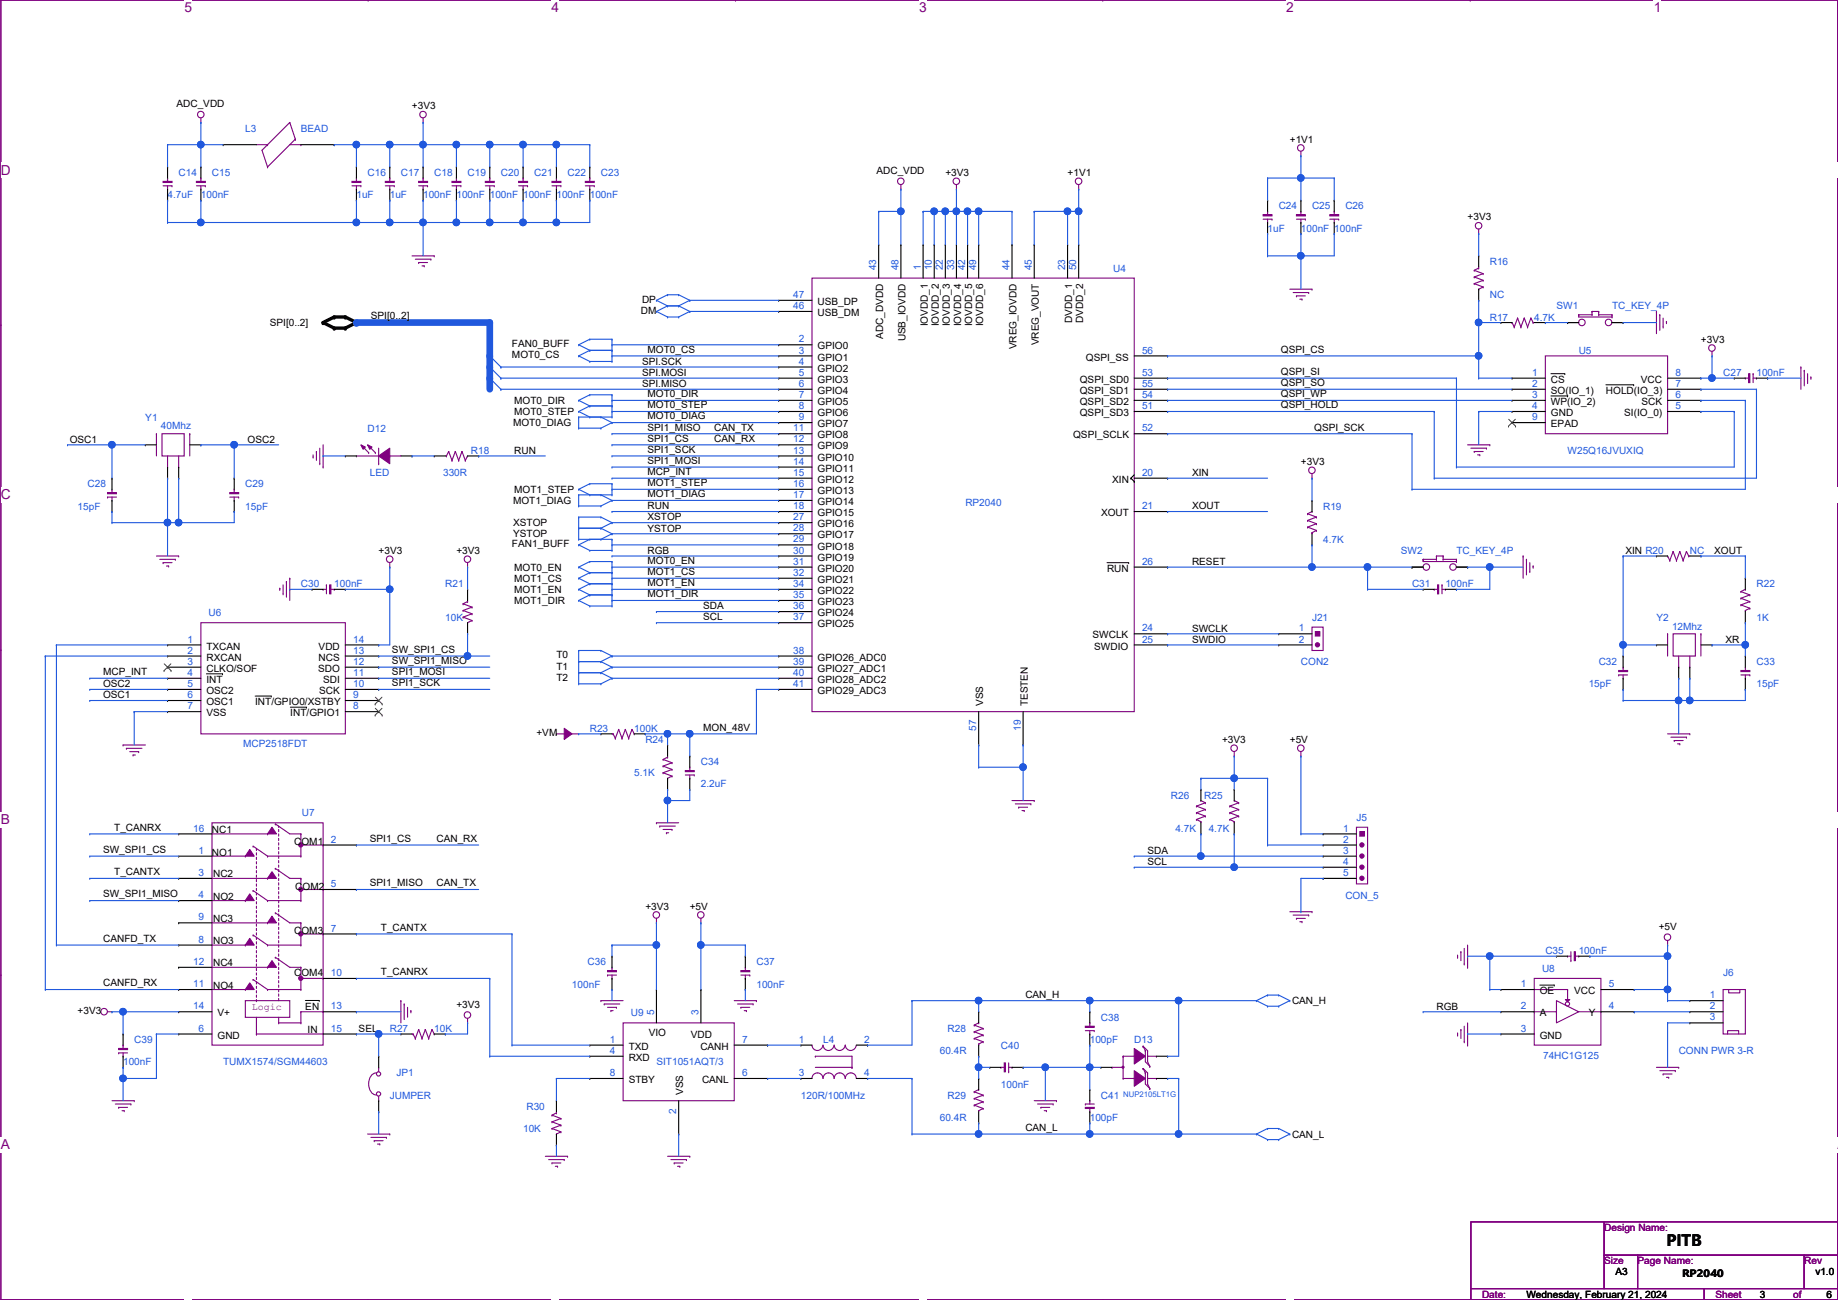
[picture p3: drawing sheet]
<svg xmlns="http://www.w3.org/2000/svg" width="420mm" height="297mm" viewBox="0 0 420 297" stroke-linecap="round" stroke-linejoin="round" font-family="sans-serif">
<defs><g id="words">
<text font-size="3.6" x="380.9" y="284.7">PITB</text>
<g font-size="3.1" fill="#800080">
<text x="42.2" y="2.8">5</text>
<text x="126.1" y="2.8">4</text>
<text x="210.1" y="2.8">3</text>
<text x="294" y="2.8">2</text>
<text x="378" y="2.8">1</text>
<text x=".2" y="39.9">D</text>
<text x=".2" y="114.1">C</text>
<text x=".2" y="188.4">B</text>
<text x=".2" y="262.6">A</text>
<text x="420.1" y="262.6">A</text>
</g>
<g font-size="2.3">
<text x="40.3" y="24.5">ADC_VDD</text>
<text x="94.2" y="25">+3V3</text>
<text x="294.8" y="32.6">+1V1</text>
<text x="200.4" y="39.7">ADC_VDD</text>
<text x="216.1" y="40.2">+3V3</text>
<text x="244" y="40.2">+1V1</text>
<text x="335.5" y="50.4">+3V3</text>
<text x="146.5" y="71.7">DM</text>
<text x="146.8" y="69.2">DP</text>
<text x="186.9" y="69.7">USB_DP</text>
<text x="61.7" y="74.5">SPI[0..2]</text>
<text x="84.8" y="72.9">SPI[0..2]</text>
<text x="186.9" y="72.2">USB_DM</text>
<text x="201.9" y="77.4" transform="rotate(-90 201.9 77.4)">ADC_DVDD</text>
<text x="212.1" y="74.6" transform="rotate(-90 212.1 74.6)">IOVDD_1</text>
<text x="214.6" y="74.6" transform="rotate(-90 214.6 74.6)">IOVDD_2</text>
<text x="217.2" y="74.6" transform="rotate(-90 217.2 74.6)">IOVDD_3</text>
<text x="219.7" y="74.6" transform="rotate(-90 219.7 74.6)">IOVDD_4</text>
<text x="222.2" y="74.6" transform="rotate(-90 222.2 74.6)">IOVDD_5</text>
<text x="224.8" y="74.6" transform="rotate(-90 224.8 74.6)">IOVDD_6</text>
<text x="245.1" y="73.8" transform="rotate(-90 245.1 73.8)">DVDD_1</text>
<text x="247.6" y="73.8" transform="rotate(-90 247.6 73.8)">DVDD_2</text>
<text x="117" y="79.3">FAN0_BUFF</text>
<text x="117" y="81.9">MOT0_CS</text>
<text x="146.8" y="83.4">SPI.SCK</text>
<text x="148" y="80.6">MOT0_CS</text>
<text x="186.9" y="79.8">GPIO0</text>
<text x="186.9" y="82.4">GPIO1</text>
<text x="207" y="78" transform="rotate(-90 207 78)">USB_IOVDD</text>
<text x="232.4" y="79.8" transform="rotate(-90 232.4 79.8)">VREG_IOVDD</text>
<text x="237.5" y="78.9" transform="rotate(-90 237.5 78.9)">VREG_VOUT</text>
<text x="248.2" y="82.4">QSPI_SS</text>
<text x="292.8" y="80.6">QSPI_CS</text>
<text x="388.8" y="78.3">+3V3</text>
<text x="146.8" y="85.9">SPI.MOSI</text>
<text x="146.8" y="88.4">SPI.MISO</text>
<text x="186.9" y="84.9">GPIO2</text>
<text x="186.9" y="87.5">GPIO3</text>
<text x="246.8" y="87.5">QSPI_SD0</text>
<text x="292.8" y="85.7">QSPI_SI</text>
<text x="292.8" y="88.2">QSPI_SO</text>
<text x="354.5" y="87.5">CS</text>
<text x="375.1" y="87.5">VCC</text>
<text x="117.5" y="92.3">MOT0_DIR</text>
<text x="117.5" y="94.8">MOT0_STEP</text>
<text x="148" y="90.8">MOT0_DIR</text>
<text x="148" y="93.3">MOT0_STEP</text>
<text x="148" y="95.8">MOT0_DIAG</text>
<text x="186.9" y="90">GPIO4</text>
<text x="186.9" y="92.5">GPIO5</text>
<text x="186.9" y="95.1">GPIO6</text>
<text x="246.8" y="90">QSPI_SD1</text>
<text x="246.8" y="92.5">QSPI_SD2</text>
<text x="246.8" y="95.1">QSPI_SD3</text>
<text x="292.8" y="90.8">QSPI_WP</text>
<text x="292.8" y="93.3">QSPI_HOLD</text>
<text x="354.5" y="90">SO(IO_1)</text>
<text x="354.5" y="92.5">WP(IO_2)</text>
<text x="354.5" y="95.1">GND</text>
<text x="367.1" y="90">HOLD(IO_3)</text>
<text x="371.3" y="95.1">SI(IO_0)</text>
<text x="375.2" y="92.5">SCK</text>
<text x="15.9" y="101.1">OSC1</text>
<text x="56.6" y="101.1">OSC2</text>
<text x="117.3" y="97.4">MOT0_DIAG</text>
<text x="148" y="98.4">SPI1_MISO</text>
<text x="148" y="100.9">SPI1_CS</text>
<text x="163.3" y="100.9">CAN_RX</text>
<text x="163.3" y="98.4">CAN_TX</text>
<text x="186.9" y="97.6">GPIO7</text>
<text x="186.9" y="100.2">GPIO8</text>
<text x="245.3" y="100.2">QSPI_SCLK</text>
<text x="300.4" y="98.4">QSPI_SCK</text>
<text x="354.5" y="97.6">EPAD</text>
<text x="117.5" y="103.7">RUN</text>
<text x="148" y="106">SPI1_MOSI</text>
<text x="148" y="103.5">SPI1_SCK</text>
<text x="186.9" y="102.7">GPIO9</text>
<text x="186.9" y="105.2">GPIO10</text>
<text x="186.9" y="107.8">GPIO11</text>
<text x="297.4" y="106.3">+3V3</text>
<text x="117.5" y="112.6">MOT1_STEP</text>
<text x="148" y="113.6">MOT1_DIAG</text>
<text x="148" y="111.1">MOT1_STEP</text>
<text x="148" y="108.5">MCP_INT</text>
<text x="186.9" y="110.3">GPIO12</text>
<text x="186.9" y="112.9">GPIO13</text>
<text x="254.2" y="110.3">XIN</text>
<text x="272.5" y="108.8">XIN</text>
<text x="117.3" y="115.1">MOT1_DIAG</text>
<text x="148" y="116.4">RUN</text>
<text x="148" y="118.9">XSTOP</text>
<text x="186.9" y="115.4">GPIO14</text>
<text x="186.9" y="117.9">GPIO15</text>
<text x="251.7" y="117.9">XOUT</text>
<text x="272.5" y="116.4">XOUT</text>
<text x="117" y="125.1">FAN1_BUFF</text>
<text x="117.3" y="120.2">XSTOP</text>
<text x="117.3" y="122.8">YSTOP</text>
<text x="148" y="121.5">YSTOP</text>
<text x="186.9" y="120.5">GPIO16</text>
<text x="186.9" y="123">GPIO17</text>
<text x="186.9" y="125.6">GPIO18</text>
<text x="86.6" y="126.6">+3V3</text>
<text x="104.3" y="126.6">+3V3</text>
<text x="117.5" y="130.4">MOT0_EN</text>
<text x="148" y="126.5">RGB</text>
<text x="148" y="131.4">MOT1_CS</text>
<text x="148" y="128.9">MOT0_EN</text>
<text x="186.9" y="128.1">GPIO19</text>
<text x="186.9" y="130.6">GPIO20</text>
<text x="253.1" y="130.6">RUN</text>
<text x="272.5" y="129.1">RESET</text>
<text x="371.5" y="126.5">XIN R20</text>
<text x="391.9" y="126.5">XOUT</text>
<text x="117.5" y="135.5">MOT1_EN</text>
<text x="117.5" y="132.9">MOT1_CS</text>
<text x="148" y="136.5">MOT1_DIR</text>
<text x="148" y="133.9">MOT1_EN</text>
<text x="186.9" y="133.2">GPIO21</text>
<text x="186.9" y="135.7">GPIO22</text>
<text x="117.5" y="138">MOT1_DIR</text>
<text x="160.7" y="139.2">SDA</text>
<text x="160.7" y="141.8">SCL</text>
<text x="186.9" y="138.3">GPIO23</text>
<text x="186.9" y="140.8">GPIO24</text>
<text x="186.9" y="143.3">GPIO25</text>
<text x="47.2" y="148.4">TXCAN</text>
<text x="72.8" y="148.4">VDD</text>
<text x="89.6" y="149.2">SW_SPI1_CS</text>
<text x="249.8" y="145.9">SWCLK</text>
<text x="250.1" y="148.4">SWDIO</text>
<text x="272.5" y="144.3">SWCLK</text>
<text x="272.5" y="146.9">SWDIO</text>
<text x="394.4" y="146.9">XR</text>
<text x="23.6" y="154.3">MCP_INT</text>
<text x="47.2" y="151">RXCAN</text>
<text x="47.2" y="153.5">CLKO/SOF</text>
<text x="72.7" y="153.5">SDO</text>
<text x="72.8" y="151">NCS</text>
<text x="89.6" y="151.7">SW_SPI1_MISO</text>
<text x="89.6" y="154.3">SPI1_MOSI</text>
<text x="127.2" y="150.5">T0</text>
<text x="127.2" y="153">T1</text>
<text x="127.2" y="155.5">T2</text>
<text x="186.9" y="151">GPIO26_ADC0</text>
<text x="186.9" y="153.5">GPIO27_ADC1</text>
<text x="23.6" y="157">OSC2</text>
<text x="23.6" y="159.6">OSC1</text>
<text x="47.2" y="156">INT</text>
<text x="47.2" y="158.6">OSC2</text>
<text x="47.2" y="161.1">OSC1</text>
<text x="58.3" y="161.1">INT/GPIO0/XSTBY</text>
<text x="73" y="158.6">SCK</text>
<text x="73.9" y="156">SDI</text>
<text x="89.6" y="156.8">SPI1_SCK</text>
<text x="186.9" y="156">GPIO28_ADC2</text>
<text x="186.9" y="158.6">GPIO29_ADC3</text>
<text x="224.8" y="161.3" transform="rotate(-90 224.8 161.3)">VSS</text>
<text x="234.9" y="161.3" transform="rotate(-90 234.9 161.3)">TESTEN</text>
<text x="47.2" y="163.7">VSS</text>
<text x="66.4" y="163.7">INT/GPIO1</text>
<text x="160.7" y="167">MON_48V</text>
<text x="122.6" y="168.2">+VM</text>
<text x="279.3" y="169.8">+3V3</text>
<text x="294.8" y="169.8">+5V</text>
<text x="26.1" y="189.8">T_CANRX</text>
<text x="48.5" y="190.3">NC1</text>
<text x="23.6" y="194.9">SW_SPI1_CS</text>
<text x="48.5" y="195.7">NO1</text>
<text x="67.3" y="193.1">COM1</text>
<text x="84.5" y="192.4">SPI1_CS</text>
<text x="99.8" y="192.4">CAN_RX</text>
<text x="262.3" y="195.1">SDA</text>
<text x="262.3" y="197.7">SCL</text>
<text x="26.1" y="200">T_CANTX</text>
<text x="48.7" y="200.5">NC2</text>
<text x="67.5" y="203.3">COM2</text>
<text x="84.5" y="202.5">SPI1_MISO</text>
<text x="99.8" y="202.5">CAN_TX</text>
<text x="23.6" y="205.1">SW_SPI1_MISO</text>
<text x="48.7" y="205.6">NO2</text>
<text x="147.5" y="207.9">+3V3</text>
<text x="157.7" y="207.9">+5V</text>
<text x="23.6" y="215.2">CANFD_TX</text>
<text x="48.7" y="215.7">NO3</text>
<text x="48.7" y="210.7">NC3</text>
<text x="67.3" y="213.4">COM3</text>
<text x="87.1" y="212.7">T_CANTX</text>
<text x="379.2" y="212.4">+5V</text>
<text x="48.7" y="220.8">NC4</text>
<text x="23.6" y="225.4">CANFD_RX</text>
<text x="48.7" y="225.9">NO4</text>
<text x="67.3" y="223.1">COM4</text>
<text x="87.1" y="222.8">T_CANRX</text>
<text x="234.4" y="227.9">CAN_H</text>
<text x="352" y="227.2">OE</text>
<text x="359.9" y="227.2">VCC</text>
<text x="17.7" y="231.7">+3V3</text>
<text x="49.7" y="232.2">V+</text>
<text x="69.8" y="230.7">EN</text>
<text x="104.3" y="230.2">+3V3</text>
<text x="295.3" y="229.4">CAN_H</text>
<text x="328.4" y="230.7">RGB</text>
<text x="352" y="232.2">A</text>
<text x="363.2" y="232.2">Y</text>
<text x="49.7" y="237.3">GND</text>
<text x="70.3" y="236.1">IN</text>
<text x="82" y="235.8">SEL</text>
<text x="143.7" y="239.9">TXD</text>
<text x="148.3" y="236.8">VIO</text>
<text x="157.9" y="237.1">VDD</text>
<text x="160.1" y="239.9">CANH</text>
<text x="352" y="237.3">GND</text>
<text x="143.7" y="242.4">RXD</text>
<text x="143.7" y="247.5">STBY</text>
<text x="156.2" y="250.2" transform="rotate(-90 156.2 250.2)">VSS</text>
<text x="160.5" y="247.5">CANL</text>
<text x="234.4" y="258.4">CAN_L</text>
<text x="295.3" y="259.9">CAN_L</text>
<text x="369.3" y="291.4">A3</text>
<text x="384.5" y="291.8">RP2040</text>
<text x="415" y="291.4">v1.0</text>
<text x="348.9" y="296.5">Wednesday, February 21, 2024</text>
<text x="402.3" y="296.5">3</text>
<text x="417.5" y="296.5">6</text>
</g>
<g font-size="2.3" fill="#2058dd">
<text x="56.1" y="30.1">L3</text>
<text x="68.8" y="30.1">BEAD</text>
<text x="40.8" y="40.2">C14</text>
<text x="48.5" y="40.2">C15</text>
<text x="84" y="40.2">C16</text>
<text x="91.6" y="40.2">C17</text>
<text x="99.3" y="40.2">C18</text>
<text x="106.9" y="40.2">C19</text>
<text x="114.5" y="40.2">C20</text>
<text x="122.1" y="40.2">C21</text>
<text x="129.7" y="40.2">C22</text>
<text x="137.4" y="40.2">C23</text>
<text x="38.3" y="45.3">4.7uF</text>
<text x="45.9" y="45.3">100nF</text>
<text x="81.5" y="45.3">1uF</text>
<text x="89.1" y="45.3">1uF</text>
<text x="96.7" y="45.3">100nF</text>
<text x="104.3" y="45.3">100nF</text>
<text x="112" y="45.3">100nF</text>
<text x="119.6" y="45.3">100nF</text>
<text x="127.2" y="45.3">100nF</text>
<text x="134.8" y="45.3">100nF</text>
<text x="292.3" y="47.8">C24</text>
<text x="299.9" y="47.8">C25</text>
<text x="307.5" y="47.8">C26</text>
<text x="289.8" y="52.9">1uF</text>
<text x="297.4" y="52.9">100nF</text>
<text x="305" y="52.9">100nF</text>
<text x="200.3" y="61.8" transform="rotate(-90 200.3 61.8)">43</text>
<text x="205.4" y="61.8" transform="rotate(-90 205.4 61.8)">48</text>
<text x="210.5" y="61.8" transform="rotate(-90 210.5 61.8)">1</text>
<text x="213" y="61.8" transform="rotate(-90 213 61.8)">10</text>
<text x="215.5" y="61.8" transform="rotate(-90 215.5 61.8)">22</text>
<text x="218.1" y="61.8" transform="rotate(-90 218.1 61.8)">33</text>
<text x="220.6" y="61.8" transform="rotate(-90 220.6 61.8)">42</text>
<text x="223.2" y="61.8" transform="rotate(-90 223.2 61.8)">49</text>
<text x="230.8" y="61.8" transform="rotate(-90 230.8 61.8)">44</text>
<text x="235.9" y="61.8" transform="rotate(-90 235.9 61.8)">45</text>
<text x="243.5" y="61.8" transform="rotate(-90 243.5 61.8)">23</text>
<text x="246" y="61.8" transform="rotate(-90 246 61.8)">50</text>
<text x="254.5" y="62.1">U4</text>
<text x="340.6" y="60.5">R16</text>
<text x="181.3" y="70.6">46</text>
<text x="181.3" y="68.1">47</text>
<text x="340.6" y="68.2">NC</text>
<text x="355.8" y="70.7">SW1</text>
<text x="368.5" y="70.7">TC_KEY_4P</text>
<text x="340.6" y="73.2">R17</text>
<text x="350.7" y="73.2">4.7K</text>
<text x="182.6" y="78.2">2</text>
<text x="182.6" y="80.8">3</text>
<text x="182.6" y="83.3">4</text>
<text x="261.1" y="80.8">56</text>
<text x="360.9" y="80.9">U5</text>
<text x="182.6" y="85.9">5</text>
<text x="182.6" y="88.4">6</text>
<text x="261.1" y="85.9">53</text>
<text x="261.1" y="88.4">55</text>
<text x="350.2" y="85.9">1</text>
<text x="350.2" y="88.4">2</text>
<text x="383" y="88.4">7</text>
<text x="383" y="85.9">8</text>
<text x="393.9" y="85.9">C27</text>
<text x="401.5" y="85.9">100nF</text>
<text x="182.6" y="90.9">7</text>
<text x="182.6" y="93.5">8</text>
<text x="261.1" y="90.9">54</text>
<text x="261.1" y="93.5">51</text>
<text x="350.2" y="90.9">3</text>
<text x="350.2" y="93.5">4</text>
<text x="383" y="93.5">5</text>
<text x="383" y="90.9">6</text>
<text x="33.2" y="96.1">Y1</text>
<text x="36.8" y="98.1">40Mhz</text>
<text x="84" y="98.6">D12</text>
<text x="181.3" y="98.6">11</text>
<text x="181.3" y="101.1">12</text>
<text x="182.6" y="96">9</text>
<text x="261.1" y="98.6">52</text>
<text x="350.2" y="96">9</text>
<text x="107.6" y="103.7">R18</text>
<text x="181.3" y="103.6">13</text>
<text x="181.3" y="106.2">14</text>
<text x="358.3" y="103.7">W25Q16JVUXIQ</text>
<text x="20" y="111.3">C28</text>
<text x="56.1" y="111.3">C29</text>
<text x="84.5" y="108.8">LED</text>
<text x="101.3" y="108.8">330R</text>
<text x="181.3" y="108.7">15</text>
<text x="181.3" y="111.3">16</text>
<text x="181.3" y="113.8">17</text>
<text x="261.1" y="108.7">20</text>
<text x="17.7" y="116.4">15pF</text>
<text x="56.1" y="116.4">15pF</text>
<text x="181.3" y="116.3">18</text>
<text x="181.3" y="118.9">27</text>
<text x="220.7" y="115.7">RP2040</text>
<text x="261.1" y="116.3">21</text>
<text x="302.5" y="116.4">R19</text>
<text x="181.3" y="121.4">28</text>
<text x="181.3" y="124">29</text>
<text x="302.5" y="124">4.7K</text>
<text x="181.3" y="126.5">30</text>
<text x="181.3" y="129">31</text>
<text x="181.3" y="131.6">32</text>
<text x="261.1" y="129">26</text>
<text x="320.2" y="126.6">SW2</text>
<text x="332.9" y="126.6">TC_KEY_4P</text>
<text x="386.3" y="126.6">NC</text>
<text x="68.8" y="134.2">C30</text>
<text x="76.4" y="134.2">100nF</text>
<text x="101.8" y="134.2">R21</text>
<text x="181.3" y="134.1">34</text>
<text x="181.3" y="136.7">35</text>
<text x="322.8" y="134.2">C31</text>
<text x="330.4" y="134.2">100nF</text>
<text x="401.5" y="134.2">R22</text>
<text x="47.7" y="140.8">U6</text>
<text x="101.8" y="141.8">10K</text>
<text x="181.3" y="139.2">36</text>
<text x="181.3" y="141.7">37</text>
<text x="299.9" y="141.8">J21</text>
<text x="378.7" y="141.8">Y2</text>
<text x="382.2" y="143.8">12Mhz</text>
<text x="401.5" y="141.8">1K</text>
<text x="42.9" y="146.8">1</text>
<text x="42.9" y="149.4">2</text>
<text x="80.7" y="149.4">13</text>
<text x="80.7" y="146.8">14</text>
<text x="181.3" y="149.4">38</text>
<text x="261.1" y="144.3">24</text>
<text x="261.1" y="146.8">25</text>
<text x="296.9" y="144.3">1</text>
<text x="296.9" y="146.8">2</text>
<text x="42.9" y="151.9">3</text>
<text x="42.9" y="154.4">4</text>
<text x="80.7" y="154.4">11</text>
<text x="80.7" y="151.9">12</text>
<text x="181.3" y="151.9">39</text>
<text x="181.3" y="154.4">40</text>
<text x="297.4" y="152">CON2</text>
<text x="365.5" y="152">C32</text>
<text x="401.5" y="152">C33</text>
<text x="42.9" y="157">5</text>
<text x="42.9" y="159.5">6</text>
<text x="80.7" y="159.5">9</text>
<text x="80.7" y="157">10</text>
<text x="181.3" y="157">41</text>
<text x="363.2" y="157.1">15pF</text>
<text x="401.5" y="157.1">15pF</text>
<text x="42.9" y="162.1">7</text>
<text x="80.7" y="162.1">8</text>
<text x="134.8" y="167.2">R23</text>
<text x="145" y="167.2">100K</text>
<text x="223.2" y="166.9" transform="rotate(-90 223.2 166.9)">57</text>
<text x="233.3" y="166.9" transform="rotate(-90 233.3 166.9)">19</text>
<text x="55.6" y="170.8">MCP2518FDT</text>
<text x="147.5" y="169.8">R24</text>
<text x="145" y="177.4">5.1K</text>
<text x="160.2" y="174.8">C34</text>
<text x="160.2" y="179.9">2.2uF</text>
<text x="267.7" y="182.5">R26</text>
<text x="275.3" y="182.5">R25</text>
<text x="44.1" y="190">16</text>
<text x="69" y="186.5">U7</text>
<text x="268.7" y="190.1">4.7K</text>
<text x="276.3" y="190.1">4.7K</text>
<text x="307" y="190">1</text>
<text x="310.1" y="187.5">J5</text>
<text x="45.4" y="195.1">1</text>
<text x="75.6" y="192.5">2</text>
<text x="307" y="192.5">2</text>
<text x="307" y="195.1">3</text>
<text x="307" y="197.6">4</text>
<text x="45.4" y="200.2">3</text>
<text x="75.6" y="202.7">5</text>
<text x="307" y="200.2">5</text>
<text x="45.4" y="205.2">4</text>
<text x="307.5" y="205.3">CON_5</text>
<text x="45.4" y="215.4">8</text>
<text x="45.4" y="210.3">9</text>
<text x="75.6" y="212.9">7</text>
<text x="44.1" y="220.5">12</text>
<text x="134.3" y="220.6">C36</text>
<text x="172.9" y="220.6">C37</text>
<text x="353.3" y="218">C35</text>
<text x="360.9" y="218">100nF</text>
<text x="44.1" y="225.6">11</text>
<text x="75.6" y="223">10</text>
<text x="130.8" y="225.6">100nF</text>
<text x="172.9" y="225.6">100nF</text>
<text x="347.7" y="225.6">1</text>
<text x="352.5" y="222.1">U8</text>
<text x="367.7" y="225.6">5</text>
<text x="393.9" y="223.1">J6</text>
<text x="44.1" y="230.6">14</text>
<text x="75.6" y="230.6">13</text>
<text x="144.2" y="232.2">U9</text>
<text x="149.5" y="231.9" transform="rotate(-90 149.5 231.9)">5</text>
<text x="159.7" y="231.9" transform="rotate(-90 159.7 231.9)">3</text>
<text x="251.7" y="233.3">C38</text>
<text x="347.7" y="230.6">2</text>
<text x="367.7" y="230.6">4</text>
<text x="390.9" y="233.2">3</text>
<text x="390.9" y="230.6">2</text>
<text x="390.9" y="228.1">1</text>
<text x="30.7" y="238.3">C39</text>
<text x="45.4" y="235.7">6</text>
<text x="75.6" y="235.7">15</text>
<text x="89.1" y="235.8">R27</text>
<text x="99.3" y="235.8">10K</text>
<text x="139.4" y="238.3">1</text>
<text x="169.6" y="238.3">7</text>
<text x="182.6" y="238.3">1</text>
<text x="188.2" y="238.3">L4</text>
<text x="197.6" y="238.3">2</text>
<text x="216.6" y="235.8">R28</text>
<text x="228.8" y="239.6">C40</text>
<text x="249.1" y="238.3">100pF</text>
<text x="259.3" y="238.3">D13</text>
<text x="347.7" y="235.7">3</text>
<text x="28.1" y="243.4">100nF</text>
<text x="51" y="243.4">TUMX1574/SGM44603</text>
<text x="90.6" y="246">JP1</text>
<text x="139.4" y="240.8">4</text>
<text x="139.4" y="245.9">8</text>
<text x="150.1" y="243.4">SIT1051AQT/3</text>
<text x="169.6" y="245.9">6</text>
<text x="182.6" y="245.9">3</text>
<text x="197.6" y="245.9">4</text>
<text x="214.8" y="240.9">60.4R</text>
<text x="352.8" y="241.9">74HC1G125</text>
<text x="383.7" y="240.9">CONN PWR 3-R</text>
<text x="89.1" y="251">JUMPER</text>
<text x="183.1" y="251">120R/100MHz</text>
<text x="216.6" y="251">R29</text>
<text x="228.8" y="248.5">100nF</text>
<text x="251.7" y="251">C41</text>
<text x="120.3" y="253.6">R30</text>
<text x="154.6" y="254.6" transform="rotate(-90 154.6 254.6)">2</text>
<text x="214.8" y="256.1">60.4R</text>
<text x="249.1" y="256.1">100pF</text>
<text x="119.6" y="258.7">10K</text>
</g>
<g font-size="2.3" fill="#800080">
<text x="57.6" y="230.8">Logic</text>
<text x="366.7" y="281.3">Design Name:</text>
<text x="366.7" y="288.9">Size</text>
<text x="374.3" y="288.9">Page Name:</text>
<text x="412.4" y="288.9">Rev</text>
<text x="338.8" y="296.5">Date:</text>
<text x="392.1" y="296.5">Sheet</text>
<text x="409.9" y="296.5">of</text>
</g>
<text font-size="1.8" fill="#2058dd" x="256.7" y="250.6">NUP2105LT1G</text>
</g></defs>
<path d="M.2 0h419.9v297h-419.9z" fill="none" stroke="#800080" stroke-width=".25"/>
<g fill="#fff">
<path d="M42.2 0h1.7v3.5h-1.7z"/>
<path d="M42.2 297l1.7 .1z"/>
</g>
<path d="M84.1 0h.1M84.1 297h.1" fill="none" stroke="#800080" stroke-width=".25"/>
<g fill="#fff">
<path d="M126.1 0h1.7v3.5h-1.7z"/>
<path d="M126.1 297l1.7 .1z"/>
</g>
<path d="M168.1 0h.1M168.1 297h.1" fill="none" stroke="#800080" stroke-width=".25"/>
<g fill="#fff">
<path d="M210.1 0h1.7v3.5h-1.7z"/>
<path d="M210.1 297l1.7 .1z"/>
</g>
<path d="M252.1 0h.1M252.1 297h.1" fill="none" stroke="#800080" stroke-width=".25"/>
<g fill="#fff">
<path d="M294 0h1.8v3.5h-1.8z"/>
<path d="M294 297l1.8 .1z"/>
</g>
<path d="M336.1 0h.1M336.1 297h.1" fill="none" stroke="#800080" stroke-width=".25"/>
<g fill="#fff">
<path d="M378 0h1.8v3.5h-1.8z"/>
<path d="M378 297l1.8 .1z"/>
<path d="M.2 37.1h2.2v3.5h-2.2z"/>
<path d="M420.1 37.1h.1v3.5h-.1z"/>
<path d="M.2 111.3h2.2v3.5h-2.2z"/>
<path d="M420.1 111.3h.1v3.5h-.1z"/>
</g>
<path d="M.2 74.3h.1M420.1 74.3h.1" fill="none" stroke="#800080" stroke-width=".25"/>
<g fill="#fff">
<path d="M.2 185.6h2.1v3.5h-2.1z"/>
<path d="M420.1 185.6h.1v3.5h-.1z"/>
</g>
<path d="M.2 148.5h.1M420.1 148.5h.1" fill="none" stroke="#800080" stroke-width=".25"/>
<path d="M.2 148.5h.1" fill="none" stroke="#800080" stroke-width=".23"/>
<path d="M420.1 148.5h.1" fill="none" stroke="#800080" stroke-width=".23"/>
<g fill="#fff">
<path d="M.2 259.8h2.1v3.5h-2.1z"/>
<path d="M420.1 259.8h.1v3.5h-.1z"/>
</g>
<g fill="none" stroke="#800080" stroke-width=".25">
<path d="M45.9 28h.1M45.9 27v1M96.7 28h.1M96.7 27v1M297.4 35.6h.1M297.4 34.6v1M94.2 58.5h5.1M94.9 59.2h3.6M95.7 60h.1M95.7 60h2M98.5 59.2h.1M99.3 58.5h.1"/>
<path d="M205.9 43.2h.1M205.9 42.2v1M218.6 43.2h.1M218.6 42.2v1M246.6 43.2h.1M246.6 42.2v1M338 53.4h.1M338 52.4v1M96.5 60.7h.5M97 60.7h.1M294.8 66.1h5.1M295.6 66.8h3.6"/>
<path d="M296.4 67.6h.1M296.4 67.6h2M297.1 68.4h.5M297.6 68.4h.1M299.2 66.8h.1M299.9 66.1h.1M378.7 71.2h.1M378.7 71.2v5M379.4 71.9h.1M379.4 71.9v3.6M380.2 74.7h.1M380.2 72.7v2"/>
<path d="M380.9 73.4h.1M380.9 73.4v.6M391.4 81.3h.1M391.4 80.3v1M411.7 83.9h.1M411.7 83.9v5M412.4 84.6h.1M412.4 84.6v3.6M413.2 87.4h.1M413.2 85.4v2M414 86.1h.1M414 86.1v.6"/>
<path d="M71.6 104.4h.1M71.6 103.9v.5M72.3 103.2h.1M72.3 103.2v2M73.1 106h.1M73.1 102.4v3.6M73.9 106.7h.1M73.9 101.6v5.1M299.9 109.3h.1M299.9 108.2v1.1M335.5 101.6h5.1M336.2 102.4h3.6"/>
<path d="M337 103.2h.1M337 103.2h2M337.8 103.9h.5M338.3 103.9h.1M339.8 102.4h.1M340.6 101.6h.1M35.8 127h5M36.5 127.8h3.6M37.3 128.6h.1M37.3 128.6h2M38 129.3h.6M38.6 129.3h.1"/>
<path d="M40.1 127.8h.1M40.8 127h.1M64 134.4h.1M64 134.4v.5M64.7 135.7h.1M64.7 133.6v2.1M65.5 132.9h.1M65.5 132.9v3.5M66.2 132.1h.1M66.2 132.1v5.1M89.1 129.6h.1M89.1 128.6v1"/>
<path d="M106.9 129.6h.1M106.9 128.6v1M348.2 127h.1M348.2 127v5.1M348.9 127.8h.1M348.9 127.8v3.6M349.7 130.6h.1M349.7 128.6v2M350.5 129.3h.1M350.5 129.3v.5M28.1 170.2h.1M28.1 170.2h5.1"/>
<path d="M28.9 171h.1M28.9 171h3.6M29.7 171.7h2M30.4 172.5h.1M30.4 172.5h.5M31.7 171.7h.1M127.2 167.7h.1M127.2 167.7h5.1M282.1 172.8h.1M282.1 171.7v1.1M381.2 167.7h5.1M382 168.4h3.5"/>
<path d="M382.7 169.2h.1M382.7 169.2h2.1M383.5 170h.5M384 170h.1M385.5 168.4h.1M386.3 167.7h.1M150.1 188h.1M150.1 188h5M150.8 188.8h.1M150.8 188.8h3.6M151.6 189.5h2M152.3 190.3h.1"/>
<path d="M152.3 190.3h.6M153.6 189.5h.1M231.3 182.9h5.1M232.1 183.7h3.6M232.9 184.4h.1M232.9 184.4h2M233.6 185.2h.5M234.1 185.2h.1M235.7 183.7h.1M236.4 182.9h.1M150.1 210.9h.1M150.1 209.8v1.1"/>
<path d="M160.2 210.9h.1M160.2 209.8v1.1M333.2 218.7h.1M333.2 218.2v.5M334 217.5h.1M334 217.5v2M334.7 216.7v3.6M335.5 215.9v5.1M381.2 215.9h.1M381.2 214.9v1M.2 222.7h.1M24.6 231.2h1"/>
<path d="M25.6 231.2h.1M91.6 228.6h.1M91.6 228.6v5.1M92.4 229.4h.1M92.4 229.4v3.6M93.2 232.2h.1M93.2 230.2v2M93.9 230.9h.1M93.9 230.9v.5M106.9 233.7h.1M106.9 232.7v1M137.4 228.6h.1"/>
<path d="M137.4 228.6h5M138.1 229.4h.1M138.1 229.4h3.6M138.9 230.2h2M139.6 230.9h.1M139.6 230.9h.6M140.9 230.2h.1M167.8 228.6h5.1M168.6 229.4h3.6M169.4 230.2h.1M169.4 230.2h2M170.1 230.9h.5"/>
<path d="M170.6 230.9h.1M172.2 229.4h.1M172.9 228.6h.1M333.2 236.5h.1M333.2 236v.5M334 235.2h.1M334 235.2v2.1M334.7 220.3h.1M334.7 238h.1M334.7 234.5v3.5M335.5 221h.1M335.5 238.8h.1"/>
<path d="M335.5 233.7v5.1M420.1 222.7h.1M25.6 251.5h5.1M26.4 252.3h3.5M27.1 253h.1M27.1 253h2.1M27.9 253.8h.5M28.4 253.8h.1M29.9 252.3h.1M30.7 251.5h.1M84 259.1h5.1M84.8 259.9h3.5"/>
<path d="M88.3 259.9h.1M89.1 259.1h.1M236.4 251.5h5.1M237.2 252.3h3.5M237.9 253h.1M237.9 253h2.1M238.7 253.8h.5M239.2 253.8h.1M240.7 252.3h.1M241.5 251.5h.1M378.7 243.9h5M379.4 244.6h3.6"/>
<path d="M380.2 245.4h.1M380.2 245.4h2M380.9 246.2h.6M381.5 246.2h.1M383 244.6h.1M383.7 243.9h.1M85.5 260.6h.1M85.5 260.6h2.1M86.3 261.4h.5M86.8 261.4h.1M124.7 264.2h5M125.4 265h3.6"/>
<path d="M126.2 265.7h.1M126.2 265.7h2M126.9 266.5h.6M127.5 266.5h.1M129 265h.1M129.7 264.2h.1M152.6 264.2h5.1M153.4 265h3.5M154.1 265.7h.1M154.1 265.7h2.1M154.9 266.5h.5M155.4 266.5h.1"/>
<path d="M156.9 265h.1M157.7 264.2h.1"/>
<circle cx="45.9" cy="26.2" r=".75"/>
<circle cx="96.7" cy="26.2" r=".75"/>
<circle cx="297.4" cy="33.8" r=".75"/>
<circle cx="205.9" cy="41.4" r=".75"/>
<circle cx="218.6" cy="41.4" r=".75"/>
<circle cx="246.6" cy="41.4" r=".75"/>
<circle cx="338" cy="51.6" r=".75"/>
<circle cx="391.3" cy="79.5" r=".75"/>
<circle cx="299.9" cy="107.5" r=".75"/>
<circle cx="89.1" cy="127.8" r=".75"/>
<circle cx="106.9" cy="127.8" r=".75"/>
<circle cx="282.1" cy="171" r=".75"/>
<circle cx="150" cy="209.1" r=".75"/>
<circle cx="160.2" cy="209.1" r=".75"/>
<circle cx="381.2" cy="214.1" r=".75"/>
<circle cx="23.8" cy="231.2" r=".75"/>
<circle cx="106.9" cy="231.9" r=".75"/>
</g>
<g fill="none" stroke="#2058dd" stroke-width=".25">
<path d="M132.3 78.8h.1M132.3 78.8l2.5 1.3M134.8 77.5h.1M134.8 77.5l-2.5 1.3M134.8 77.5h5.1M139.9 77.5h.1M139.9 77.5v5.1M150.1 71.2h.1M150.1 68.6h.1M150.1 71.2l2.5 1.2M150.1 68.6l2.5 1.3M152.6 72.4h.1"/>
<path d="M152.6 69.9h.1M152.6 67.4h.1M152.6 72.4h2.5M152.6 69.9l-2.5 1.3M152.6 69.9h2.5M152.6 67.4l-2.5 1.2M152.6 67.4h2.5M155.1 72.4h.1M155.1 69.9h.1M155.1 67.4h.1M155.1 69.9l2.6 1.3M155.1 67.4l2.6 1.2"/>
<path d="M157.7 71.2h.1M157.7 68.6h.1M157.7 71.2l-2.6 1.2M157.7 68.6l-2.6 1.3M132.3 81.3h.1M132.3 91.5h.1M132.3 94h.1M132.3 97.8h.1M132.3 95.3h.1M132.3 95.3v2.5M132.3 81.3l2.5 1.3M132.3 91.5l2.5 1.3"/>
<path d="M132.3 95.3h7.6M132.3 94l2.5 1.3M132.3 97.8h5.1M134.8 80.1h.1M134.8 82.6h.1M134.8 90.2h.1M134.8 92.8h.1M134.8 95.3h.1M134.8 80.1h5.1M134.8 82.6h5.1M134.8 80.1l-2.5 1.2M134.8 90.2l-2.5 1.3"/>
<path d="M134.8 90.2h5.1M134.8 92.8h5.1M134.8 92.8l-2.5 1.2M137.4 95.3h.1M137.4 97.8h.1M137.4 95.3l2.5 1.3M139.9 80.1h.1M139.9 82.6h.1M139.9 90.2h.1M139.9 92.8h.1M139.9 95.3h.1M139.9 96.6h.1"/>
<path d="M139.9 90.2v5.1M139.9 96.6l-2.5 1.2M132.3 111.8h.1M132.3 118.2h.1M132.3 115.6h.1M132.3 113.1h.1M132.3 113.1v2.5M132.3 118.2v5M132.3 113.1h7.6M132.3 111.8l2.5 1.3M132.3 118.2h5.1M132.3 115.6h5.1"/>
<path d="M134.8 110.5h.1M134.8 113.1h.1M134.8 110.5l-2.5 1.3M134.8 110.5h5.1M137.4 118.2h.1M137.4 113.1h.1M137.4 115.6h.1M137.4 118.2l2.5 1.2M137.4 113.1l2.5 1.2M139.9 110.5h.1M139.9 113.1h.1M139.9 119.4h.1"/>
<path d="M139.9 114.3h.1M139.9 110.5v2.6M139.9 119.4l-2.5 1.3M139.9 114.3l-2.5 1.3M132.3 134.7h.1M132.3 132.1h.1M132.3 129.6h.1M132.3 137.2h.1M132.3 124.5h.1M132.3 120.7h.1M132.3 123.2h.1M132.3 134.7l2.5 1.2"/>
<path d="M132.3 132.1l2.5 1.3M132.3 129.6l2.5 1.3M132.3 137.2l2.5 1.3M132.3 124.5l2.5 1.3M132.3 123.2h7.6M132.3 120.7h5.1M134.8 133.4h.1M134.8 135.9h.1M134.8 130.9h.1M134.8 128.3h.1M134.8 138.5h.1M134.8 125.8h.1"/>
<path d="M134.8 123.2h.1M134.8 133.4l-2.5 1.3M134.8 133.4h5.1M134.8 135.9h5.1M134.8 130.9l-2.5 1.2M134.8 130.9h5.1M134.8 128.3l-2.5 1.3M134.8 128.3h5.1M134.8 135.9l-2.5 1.3M134.8 138.5h5.1M134.8 125.8h5.1M134.8 123.2l-2.5 1.3"/>
<path d="M137.4 120.7h.1M137.4 123.2h.1M137.4 120.7l2.5 1.3M139.9 133.4h.1M139.9 135.9h.1M139.9 130.9h.1M139.9 128.3h.1M139.9 138.5h.1M139.9 123.2h.1M139.9 125.8h.1M139.9 122h.1M139.9 123.2v2.6"/>
<path d="M139.9 128.3v10.2M139.9 122l-2.5 1.2M132.3 151.2h.1M132.3 148.6h.1M132.3 153.7h.1M132.3 156.3h.1M132.3 151.2h5.1M132.3 148.6v7.7M132.3 148.6h5.1M132.3 153.7h5.1M132.3 156.3h5.1M137.4 151.2h.1"/>
<path d="M137.4 148.6h.1M137.4 153.7h.1M137.4 156.3h.1M137.4 148.6l2.5 1.3M137.4 151.2l2.5 1.2M137.4 153.7l2.5 1.3M139.9 149.9h.1M139.9 152.4h.1M139.9 155h.1M139.9 149.9l-2.5 1.3M139.9 152.4l-2.5 1.3M139.9 155l-2.5 1.3"/>
<path d="M287.2 228.6h.1M287.2 228.6l2.6 1.3M289.8 227.4h.1M289.8 229.9h.1M289.8 227.4l-2.6 1.2M289.8 227.4h2.5M289.8 229.9h2.5M292.3 227.4h.1M292.3 229.9h.1M292.3 227.4l2.5 1.2M294.8 228.6h.1M294.8 228.6l-2.5 1.3"/>
<path d="M287.2 259.1h.1M287.2 259.1l2.6 1.3M289.8 257.9h.1M289.8 257.9l-2.6 1.2M289.8 257.9h2.5M292.3 257.9h.1M292.3 257.9l2.5 1.2M294.8 259.1h.1M294.8 259.1l-2.5 1.3M289.8 260.4h.1M289.8 260.4h2.5M292.3 260.4h.1"/>
</g>
<path d="M73.9 73.7l2.5-1.3h2.5l2.6 1.3-2.6 1.3h-2.5z" fill="none" stroke="#000" stroke-width=".76"/>
<g fill="#000">
<circle cx="73.9" cy="73.7" r=".38"/>
<circle cx="76.4" cy="72.4" r=".38"/>
<circle cx="76.4" cy="75" r=".38"/>
<circle cx="78.9" cy="75" r=".38"/>
<circle cx="78.9" cy="72.4" r=".38"/>
<circle cx="81.5" cy="73.7" r=".38"/>
</g>
<path d="M129 166.4l1.8 1.3-1.8 1.3z" fill="#800080"/>
<g fill="none" stroke="#800080" stroke-width=".25">
<path d="M126.2 41.4h2v.3h-2zM126.2 42.5h2M126.2 41.6h2M127.2 43.2h.1M127.2 40.7h.1M127.2 40.7v.7M127.2 42.5v.7M128.2 42.5h.1M185.6 63.5h73.7v99.1h-73.7zM52.5 112.6h2.1v.2h-2.1zM52.5 113.6h2.1M52.5 112.7h2.1"/>
<path d="M53.5 114.3h.1M53.5 111.8h.1M53.5 111.8v.8M53.5 113.6v.7M54.6 113.6h.1M381.2 127h.1M381.2 127l.5 1.1M381.7 128.1h.1M382.5 126h.1M382.5 126l.7 2.1M382.5 126l-.8 2.1M383.2 128.1h.1"/>
<path d="M384 126h.1M384 126l.8 2.1M384 126l-.8 2.1M384.8 128.1h.1M385.5 126h.1M385.5 126l.5 1M385.5 126l-.7 2.1M386 127h.1M386 127h.3M129 166.4l1.8 1.3-1.8 1.3zM151.6 173.5h.1M151.6 175h.1"/>
<path d="M151.6 176.6h.1M151.6 173.5l2 .8M151.6 175l2 .8M151.6 176.6l2 .7M152.6 177.8h.1M152.6 173h.1M152.6 173l-1 .5M152.6 172.8v.2M153.6 174.3h.1M153.6 175.8h.1M153.6 177.3h.1M153.6 174.3l-2 .7"/>
<path d="M153.6 175.8l-2 .8M153.6 177.3l-1 .5M297.4 172.8h.1M297.4 171.7v1.1M310.1 189h2.5v13h-2.5zM294.8 208.3h5.1M295.6 209.1h3.6M296.4 209.8h.1M296.4 209.8h2M297.1 210.6h.5M297.6 210.6h.1M299.2 209.1h.1"/>
<path d="M299.9 208.3h.1M142.4 233.7h25.4v17.8h-25.4zM336.2 279.2h30.5v15.2h-30.5zM366.7 279.2h53.4v7.6h-53.4zM336.2 294.4h53.4v2.6h-53.4zM366.7 286.8h7.6v7.6h-7.6zM374.3 286.8h38.1v7.6h-38.1zM389.6 294.4h30.5v2.6h-30.5zM412.4 286.8h7.7v7.6h-7.7z"/>
<circle cx="297.4" cy="171" r=".75"/>
</g>
<path d="M112 81.3l2.5 2.6M112 83.9l2.5 2.5M112 86.4l2.5 2.5M114.5 83.9h.1M114.5 86.4h.1M114.5 88.9h.1" fill="none" stroke="#2058dd" stroke-width=".25"/>
<g fill="none" stroke="#000" stroke-width=".25">
<path d="M127.2 38.1h.1M127.2 38.1v2.6M127.2 45.8h.1M127.2 43.2v2.6M200.9 55.9h.1M200.9 55.9v7.6M205.9 55.9h.1M205.9 55.9v7.6M211 55.9h.1M211 55.9v7.6M213.6 55.9h.1M213.6 55.9v7.6"/>
<path d="M216.1 55.9h.1M216.1 55.9v7.6M218.6 55.9h.1M218.6 55.9v7.6M221.2 55.9h.1M221.2 55.9v7.6M223.7 55.9h.1M223.7 55.9v7.6M231.3 55.9h.1M231.3 55.9v7.6M236.4 55.9h.1M236.4 55.9v7.6"/>
<path d="M244 55.9h.1M244 55.9v7.6M246.6 55.9h.1M246.6 55.9v7.6M178 78.8h.1M178 71.2h.1M178 68.6h.1M178 78.8h7.6M178 71.2h7.6M178 68.6h7.6M178 81.3h.1M178 83.9h.1"/>
<path d="M178 86.4h.1M178 88.9h.1M178 91.5h.1M178 94h.1M178 96.6h.1M178 99.1h.1M178 81.3h7.6M178 83.9h7.6M178 86.4h7.6M178 88.9h7.6M178 91.5h7.6M178 94h7.6"/>
<path d="M178 96.6h7.6M178 99.1h7.6M259.3 81.3h7.6M259.3 86.4h7.6M259.3 88.9h7.6M259.3 91.5h7.6M259.3 94h7.6M259.3 99.1h7.6M266.9 81.3h.1M266.9 86.4h.1M266.9 88.9h.1M266.9 91.5h.1"/>
<path d="M266.9 94h.1M266.9 99.1h.1M53.5 109.3h.1M53.5 116.9h.1M53.5 109.3v2.5M53.5 114.3v2.6M178 101.6h.1M178 104.2h.1M178 106.7h.1M178 109.3h.1M178 111.8h.1M178 114.3h.1"/>
<path d="M178 116.9h.1M178 119.4h.1M178 101.6h7.6M178 104.2h7.6M178 106.7h7.6M178 109.3h7.6M178 111.8h7.6M178 114.3h7.6M178 116.9h7.6M178 119.4h7.6M258.5 109.3h.1M258.5 109.3l.8 .7"/>
<path d="M259.3 110h.1M259.3 109.3h7.6M259.3 116.9h7.6M259.3 108.5l-.8 .8M266.9 109.3h.1M266.9 116.9h.1M178 122h.1M178 124.5h.1M178 127h.1M178 129.6h.1M178 132.1h.1M178 134.7h.1"/>
<path d="M178 137.2h.1M178 139.7h.1M178 127h7.6M178 122h7.6M178 124.5h7.6M178 129.6h7.6M178 132.1h7.6M178 134.7h7.6M178 137.2h7.6M178 139.7h7.6M259.3 129.6h7.6M266.9 129.6h.1"/>
<path d="M378.7 127h.1M378.7 127h2.5M386.3 127h2.5M388.8 127h.1M178 142.3h.1M178 149.9h.1M178 152.4h.1M178 155h.1M178 157.5h.1M178 142.3h7.6M178 149.9h7.6M178 152.4h7.6"/>
<path d="M178 155h7.6M178 157.5h7.6M259.3 144.8h7.6M259.3 147.4h7.6M266.9 144.8h.1M266.9 147.4h.1M152.6 170.2h.1M152.6 170.2v2.6M152.6 177.8v2.6M223.7 170.2h.1M223.7 162.6v7.6M233.9 170.2h.1"/>
<path d="M233.9 162.6v7.6M152.6 180.4h.1M134.8 238.8h.1M134.8 238.8h7.6M150.1 226.1h.1M150.1 226.1v7.6M160.2 226.1h.1M160.2 226.1v7.6M167.8 238.8h7.7M175.5 238.8h.1M134.8 241.3h.1M134.8 246.4h.1"/>
<path d="M134.8 241.3h7.6M134.8 246.4h7.6M155.1 259.1h.1M155.1 251.5v7.6M167.8 246.4h7.7M175.5 246.4h.1"/>
</g>
<path d="M253.1 128.6h4.9M258 128.6h.1" fill="none" stroke="#000" stroke-width=".23"/>
<path d="M310.8 190h1.1v1.1h-1.1z" fill-rule="evenodd" fill="#800080"/>
<path d="M310.8 190h1.1v1.1h-1.1z" fill="none" stroke="#800080" stroke-width=".25"/>
<circle cx="311.3" cy="193.1" r=".49" fill="#800080"/>
<circle cx="311.3" cy="193.1" r=".49" fill="none" stroke="#800080" stroke-width=".25"/>
<circle cx="311.3" cy="195.6" r=".49" fill="#800080"/>
<circle cx="311.3" cy="195.6" r=".49" fill="none" stroke="#800080" stroke-width=".25"/>
<circle cx="311.3" cy="198.1" r=".49" fill="#800080"/>
<circle cx="311.3" cy="198.1" r=".49" fill="none" stroke="#800080" stroke-width=".25"/>
<circle cx="311.3" cy="200.7" r=".49" fill="#800080"/>
<g fill="none" stroke="#800080" stroke-width=".25">
<path d="M44.9 41.4h2v.3h-2zM44.9 42.5h2M44.9 41.6h2M45.9 43.2h.1M45.9 40.7h.1M45.9 40.7v.7M45.9 42.5v.7M46.9 42.5h.1M118.6 41.4h2v.3h-2zM118.6 42.5h2M118.6 41.6h2M119.6 43.2h.1"/>
<path d="M119.6 40.7h.1M119.6 40.7v.7M119.6 42.5v.7M120.6 42.5h.1M101.8 104.2h.3M102.1 104.2h.1M102.6 103.2h.1M102.6 103.2l-.5 1M102.6 103.2l.7 2M103.3 105.2h.1M104.1 103.2h.1M104.1 103.2l-.8 2"/>
<path d="M104.1 103.2l.7 2M104.8 105.2h.1M105.6 103.2h.1M105.6 103.2l-.8 2M105.6 103.2l.8 2M106.4 105.2h.1M106.9 104.2h.1M106.9 104.2l-.5 1M48.5 188h25.4v50.8h-25.4zM48.5 190.5h12.7M48.5 195.6h7.6M56.1 195.6h.1"/>
<path d="M57.9 193.3h.1M57.9 193.3l3.3 2.3M61.2 190.5h.1M61.2 195.6h.1M61.2 195.6h7.6M62.9 188.3h.1M62.9 198.4h.1M62.9 188.3l3.3 2.2h2.6M62.9 198.4l3.3 2.3h2.6M68.8 190.5h.1M68.8 195.6h.1M68.8 190.5v5.1"/>
<path d="M68.8 193.1h5.1M73.9 193.1h.1M281.1 187.2h.1M281.1 185.7h.1M281.1 184.2h.1M281.1 187.2l1 .5M281.1 185.7l2.1 .8M281.1 184.2l2.1 .8M282.1 182.9h.1M282.1 187.7h.1M282.1 182.9l1.1 .5M282.1 187.7v.3"/>
<path d="M283.2 186.5h.1M283.2 185h.1M283.2 183.4h.1M283.2 186.5l-2.1 .7M283.2 185l-2.1 .7M283.2 183.4l-2.1 .8M48.5 200.7h12.7M48.5 205.8h7.6M48.5 210.9h12.7M48.5 215.9h7.6M56.1 205.8h.1M56.1 215.9h.1"/>
<path d="M57.9 203.5h.1M57.9 213.7h.1M57.9 203.5l3.3 2.3M57.9 213.7l3.3 2.2M61.2 200.7h.1M61.2 205.8h.1M61.2 210.9h.1M61.2 215.9h.1M61.2 205.8h7.6M61.2 215.9h7.6M62.9 208.6h.1M62.9 218.7h.1"/>
<path d="M62.9 208.6l3.3 2.3h2.6M62.9 218.7l3.3 2.3h2.6M68.8 200.7h.1M68.8 205.8h.1M68.8 210.9h.1M68.8 215.9h.1M68.8 200.7v5.1M68.8 210.9v5M68.8 203.2h5.1M68.8 213.4h5.1M73.9 203.2h.1M73.9 213.4h.1"/>
<path d="M27.1 239.6h2.1v.2h-2.1zM27.1 239.7h2.1M28.1 238.8h.1M28.1 238.8v.8M48.5 221h12.7M48.5 226.1h7.6M56.1 228.6h10.1v3.9h-10.1zM56.1 226.1h.1M57.9 223.8h.1M57.9 223.8l3.3 2.3M58.6 236.3h.1M58.6 236.3h15.3"/>
<path d="M58.6 232.5v3.8M61.2 221h.1M61.2 226.1h.1M61.2 226.1h7.6M63.7 233.7h.1M63.7 232.5v1.2M63.7 233.7h5.1M68.8 221h.1M68.8 226.1h.1M68.8 233.7h.1M68.8 231.2h.1M68.8 221v5.1"/>
<path d="M68.8 231.2v2.5M68.8 223.6h5.1M68.8 231.2h5.1M73.9 223.6h.1M73.9 231.2h.1M138.9 221.8h2v.2h-2zM138.9 222.8h.1M138.9 222.8h2M138.9 221.9h2M139.9 223.6h.1M139.9 221h.1M139.9 221v.8"/>
<path d="M139.9 222.8v.8M27.1 240.6h.1M27.1 240.6h2.1M28.1 241.3h.1M28.1 240.6v.7"/>
<circle cx="311.3" cy="200.7" r=".49"/>
</g>
<g fill="none" stroke="#000" stroke-width=".25">
<path d="M45.9 38.1h.1M45.9 38.1v2.6M119.6 38.1h.1M119.6 38.1v2.6M45.9 45.8h.1M45.9 43.2v2.6M119.6 45.8h.1M119.6 43.2v2.6M99.3 104.2h.1M99.3 104.2h2.5M106.9 104.2h2.5M109.4 104.2h.1"/>
<path d="M282.1 180.4h.1M282.1 190.5h.1M282.1 180.4v2.5M282.1 188v2.5M302.5 190.5h.1M302.5 193.1h.1M302.5 195.6h.1M302.5 198.2h.1M302.5 190.5h7.6M302.5 193.1h7.6M302.5 195.6h7.6M302.5 198.2h7.6"/>
<path d="M139.9 218.5h.1M139.9 218.5v2.5M302.5 200.7h.1M302.5 200.7h7.6M28.1 236.3h.1M28.1 236.3v2.5M139.9 226.1h.1M139.9 223.6v2.5M28.1 243.9h.1M28.1 241.3v2.6"/>
</g>
<path d="M58.6 193.8v34.8M63.7 188.8h.1M58.6 228.6h.1M63.7 228.6v-39.8" fill="none" stroke="#800080" stroke-width=".25" stroke-dasharray=".5 .5"/>
<circle cx="68.8" cy="193.1" r=".49" fill="#800080"/>
<circle cx="68.8" cy="193.1" r=".49" fill="none" stroke="#800080" stroke-width=".25"/>
<circle cx="68.8" cy="203.2" r=".49" fill="#800080"/>
<circle cx="68.8" cy="203.2" r=".49" fill="none" stroke="#800080" stroke-width=".25"/>
<circle cx="68.8" cy="213.4" r=".49" fill="#800080"/>
<circle cx="68.8" cy="213.4" r=".49" fill="none" stroke="#800080" stroke-width=".25"/>
<circle cx="68.8" cy="223.5" r=".49" fill="#800080"/>
<circle cx="68.8" cy="223.5" r=".49" fill="none" stroke="#800080" stroke-width=".25"/>
<path d="M57.1 194.1l1 1.5h-2z" fill="#800080"/>
<path d="M57.1 194.1l1 1.5h-2z" fill="none" stroke="#800080" stroke-width=".25"/>
<path d="M62.2 189l1 1.5h-2z" fill="#800080"/>
<path d="M62.2 189l1 1.5h-2z" fill="none" stroke="#800080" stroke-width=".25"/>
<path d="M57.1 204.3l1 1.5h-2z" fill="#800080"/>
<path d="M57.1 204.3l1 1.5h-2z" fill="none" stroke="#800080" stroke-width=".25"/>
<path d="M62.2 199.2l1 1.5h-2z" fill="#800080"/>
<path d="M62.2 199.2l1 1.5h-2z" fill="none" stroke="#800080" stroke-width=".25"/>
<path d="M57.1 214.4l1 1.5h-2z" fill="#800080"/>
<path d="M57.1 214.4l1 1.5h-2z" fill="none" stroke="#800080" stroke-width=".25"/>
<path d="M62.2 209.3l1 1.6h-2z" fill="#800080"/>
<path d="M62.2 209.3l1 1.6h-2z" fill="none" stroke="#800080" stroke-width=".25"/>
<path d="M57.1 224.6l1 1.5h-2z" fill="#800080"/>
<path d="M57.1 224.6l1 1.5h-2z" fill="none" stroke="#800080" stroke-width=".25"/>
<path d="M62.2 219.5l1 1.5h-2z" fill="#800080"/>
<g fill="none" stroke="#800080" stroke-width=".25">
<path d="M37.3 41.4h2v.3h-2zM37.3 42.5h2M37.3 41.6h2M38.3 43.2h.1M38.3 40.7h.1M38.3 40.7v.7M38.3 42.5v.7M39.3 42.5h.1M398 153.2h2v.3h-2zM398 154.2h2M398 153.3h2M399 155h.1"/>
<path d="M399 152.4h.1M399 152.4v.8M399 154.2v.8M400 154.2h.1M62.2 219.5l1 1.5h-2zM222.7 237.3h.1M222.7 235.8h.1M222.7 234.2h.1M222.7 237.3l2 .7M222.7 235.8l2 .7M222.7 234.2l2 .8M223.7 233.7h.1"/>
<path d="M223.7 238.5h.1M223.7 233.7l-1 .5M223.7 238.5v.3M224.7 238h.1M224.7 236.5h.1M224.7 235h.1M224.7 238l-1 .5M224.7 236.5l-2 .8M224.7 235l-2 .8"/>
</g>
<g fill="none" stroke="#000" stroke-width=".25">
<path d="M38.3 38.1h.1M38.3 38.1v2.6M38.3 45.8h.1M38.3 43.2v2.6M399 149.9h.1M399 157.5h.1M399 149.9v2.5M399 155v2.5M40.8 195.6h.1M40.8 190.5h.1M40.8 195.6h7.7M40.8 190.5h7.7"/>
<path d="M73.9 193.1h7.6M81.5 193.1h.1M40.8 205.8h.1M40.8 215.9h.1M40.8 200.7h.1M40.8 210.9h.1M40.8 205.8h7.7M40.8 215.9h7.7M40.8 200.7h7.7M40.8 210.9h7.7M73.9 203.2h7.6M73.9 213.4h7.6"/>
<path d="M81.5 203.2h.1M81.5 213.4h.1M40.8 231.2h.1M40.8 236.3h.1M40.8 226.1h.1M40.8 221h.1M40.8 231.2h7.7M40.8 236.3h7.7M40.8 226.1h7.7M40.8 221h7.7M73.9 231.2h7.6M73.9 236.3h7.6"/>
<path d="M73.9 223.6h7.6M81.5 236.3h.1M81.5 231.2h.1M81.5 223.6h.1M223.7 231.2h.1M223.7 231.2v2.5M223.7 238.8v2.5M223.7 241.3h.1"/>
</g>
<path d="M69.8 228.6h3.2M73 228.6h.1" fill="none" stroke="#000" stroke-width=".23"/>
<path d="M259.3 244.6l2.5 1.8-2.5 1.8z" fill-rule="evenodd" fill="#800080"/>
<g fill="none" stroke="#800080" stroke-width=".25">
<path d="M261.3 239.1h.1M261.3 239.1l1 1M256.7 246.4h.1M256.7 241.3h.1M256.7 246.4h2.6M256.7 241.3h2.6M259.3 244.6l2.5 1.8-2.5 1.8zM261.3 244.1h.1M261.3 244.1l.5 1.1M261.3 244.1l1 1.1M261.8 245.2h.1M261.8 240.1h.1"/>
<path d="M261.8 245.2v2.5l1 1M261.8 240.1v2.5M262.3 245.2h.1M262.3 240.1h.1M262.3 245.2v2.5l.5 1M262.3 240.1v2.5M262.3 246.4h2.1M262.3 241.3h2.1M262.8 248.7h.1M264.4 246.4h.1M264.4 241.3h.1"/>
</g>
<path d="M259.3 239.6l2.5 1.7-2.5 1.8z" fill-rule="evenodd" fill="#800080"/>
<path d="M259.3 239.6l2.5 1.7-2.5 1.8zM261.3 239.1h.1M261.3 239.1l.5 1M254.2 243.9h.1M254.2 243.9h2.5M256.7 241.3h.1M256.7 241.3v5.1M261.8 242.6l1 1M262.3 242.6l.5 1M262.8 243.6h.1" fill="none" stroke="#800080" stroke-width=".25"/>
<path d="M256.5 243.7h.4v.3h-.4z" fill-rule="evenodd" fill="#800080"/>
<g fill="none" stroke="#800080" stroke-width=".25">
<path d="M133.8 41.4h2v.3h-2zM133.8 42.5h2M133.8 41.6h2M134.8 43.2h.1M134.8 40.7h.1M134.8 40.7v.7M134.8 42.5v.7M135.8 42.5h.1M304 49.1h2v.2h-2zM304 50.1h2M304 49.2h2M305 50.8h.1"/>
<path d="M305 48.3h.1M305 48.3v.8M305 50.1v.7M306 50.1h.1M337 61.8h.1M337 63.3h.1M337 64.8h.1M337 61.8l2 .7M337 63.3l2 .8M337 64.8l2 .8M338 66.1h.1M338 61.3h.1"/>
<path d="M338 61.3l-1 .5M338 61v.3M339 62.5h.1M339 64.1h.1M339 65.6h.1M339 62.5l-2 .8M339 64.1l-2 .7M339 65.6l-1 .5M81.5 104.2h.1M81.5 104.2h5.1M86.6 106h.1M86.6 102.4v3.6"/>
<path d="M89.1 104.2h.1M89.1 104.2h2.5M256.5 243.7h.4v.3h-.4z"/>
</g>
<g fill="none" stroke="#000" stroke-width=".25">
<path d="M134.8 38.1h.1M134.8 38.1v2.6M134.8 45.8h.1M134.8 43.2v2.6M305 45.8h.1M305 53.4h.1M305 45.8v2.5M305 50.8v2.6M338 58.5h.1M338 58.5v2.5M338 68.6h.1M338 66.1v2.5"/>
<path d="M251.7 243.9h.1M251.7 243.9h2.5M264.4 241.3h2.5M264.4 246.4h2.5M266.9 241.3h.1M266.9 246.4h.1"/>
</g>
<path d="M86.6 104.2l2.5-1.8v3.6z" fill-rule="evenodd" fill="#800080"/>
<path d="M86.6 104.2l2.5-1.8v3.6z" fill="none" stroke="#800080" stroke-width=".25"/>
<path d="M82.5 101.6l1 .6-.5 .5z" fill-rule="evenodd" fill="#800080"/>
<path d="M82.5 101.6l1 .6-.5 .5z" fill="none" stroke="#800080" stroke-width=".25"/>
<path d="M84 101.6l1 .6-.5 .5z" fill-rule="evenodd" fill="#800080"/>
<g fill="none" stroke="#800080" stroke-width=".25">
<path d="M353.3 81.3h27.9v17.8h-27.9zM82.8 101.9l1.5 1.5M84 101.6l1 .6-.5 .5zM84.3 103.4h.1M84.3 101.9l1.5 1.5M85.8 103.4h.1M298.9 118.9h.1M298.9 117.4h.1M298.9 118.9l2 .8M298.9 117.4l2 .8M299.9 116.9h.1M299.9 116.9l-1 .5"/>
<path d="M300.9 119.7h.1M300.9 118.2h.1M300.9 119.7l-2 .7M300.9 118.2l-2 .7M298.9 120.4h.1M298.9 120.4l2 .8M299.9 121.7h.1M299.9 121.7v.3M300.9 121.2h.1M300.9 121.2l-1 .5M350.7 223.6h15.3v15.2h-15.3zM350.7 231.2h.1"/>
<path d="M350.7 231.2h5.1M350.7 226.1h7.6M355.8 228.6l5.1 2.6-5.1 2.5zM358.3 226.1h.1M358.3 228.6h.1M358.3 226.1v2.5M360.9 231.2h5.1M366 231.2h.1M86.1 245.2a2.05 2.05 0 0 0-1.8 2.4 2.23 2.23 0 0 0 1.7 2.6h.1M86.6 243.9h.1M86.6 251.5h.1M86.6 243.9v1"/>
<path d="M86.6 250.5v1"/>
<circle cx="358.3" cy="229.4" r=".49"/>
<circle cx="86.5" cy="245.4" r=".49"/>
<circle cx="86.5" cy="250" r=".49"/>
</g>
<g fill="none" stroke="#000" stroke-width=".25">
<path d="M345.6 86.4h.1M345.6 88.9h.1M345.6 91.5h.1M345.6 94h.1M345.6 96.6h.1M345.6 86.4h7.7M345.6 88.9h7.7M345.6 91.5h7.7M345.6 94h7.7M345.6 96.6h7.7M381.2 86.4h7.6M381.2 88.9h7.6"/>
<path d="M381.2 91.5h7.6M381.2 94h7.6M388.8 94h.1M388.8 91.5h.1M388.8 88.9h.1M388.8 86.4h.1M78.9 104.2h.1M78.9 104.2h2.6M91.6 104.2h2.6M94.2 104.2h.1M299.9 114.3h.1M299.9 114.3v2.6"/>
<path d="M299.9 124.5h.1M299.9 122v2.5M86.6 254h.1M86.6 241.3h.1M86.6 241.3v2.6M86.6 251.5v2.5"/>
</g>
<path d="M354.5 85.4h3.2M354.5 90.5h3.8M357.7 85.4h.1M358.3 90.5h.1M367.1 87.9h6.4M373.5 87.9h.1" fill="none" stroke="#000" stroke-width=".23"/>
<path d="M344.8 97.4h.1M344.9 95.8l1.5 1.6M346.4 95.8l-1.6 1.6M346.4 97.4h.1" fill="none" stroke="#804000" stroke-width=".23"/>
<path d="M357.8 228.4h1l-.5 .5z" fill-rule="evenodd" fill="#800080"/>
<g fill="none" stroke="#800080" stroke-width=".25">
<path d="M58.6 33.1h2.6M61.2 38.1h.1M61.2 33.1h.1M66.2 28h.1M66.2 28l-6.3 6.3 1.3 3.8M66.2 28l1.3 3.8M66.2 33.1h2.6M67.5 31.8h.1M67.5 31.8l-6.3 6.3M68.8 33.1h.1M296.4 49.1h2v.2h-2zM296.4 50.1h2"/>
<path d="M296.4 49.2h2M297.4 50.8h.1M297.4 48.3h.1M297.4 48.3v.8M297.4 50.1v.7M298.4 50.1h.1M248.1 234.5h2v.2h-2zM248.1 235.5h2M248.1 234.6h2M249.1 236.3h.1M249.1 233.7h.1M249.1 233.7v.8"/>
<path d="M249.1 235.5v.8M250.1 235.5h.1M357.8 228.4h1l-.5 .5z"/>
</g>
<g fill="none" stroke="#000" stroke-width=".25">
<path d="M51 33.1h.1M51 33.1h7.6M68.8 33.1h7.6M76.4 33.1h.1M297.4 45.8h.1M297.4 53.4h.1M297.4 45.8v2.5M297.4 50.8v2.6M249.1 231.2h.1M249.1 238.8h.1M249.1 231.2v2.5M249.1 236.3v2.5"/>
<path d="M343.1 231.2h.1M343.1 226.1h.1M343.1 236.3h.1M343.1 231.2h7.6M343.1 226.1h7.6M343.1 236.3h7.6M366 231.2h7.6M366 226.1h7.6M373.6 226.1h.1M373.6 231.2h.1"/>
</g>
<path d="M352 225.1h3.3M355.3 225.1h.1" fill="none" stroke="#000" stroke-width=".23"/>
<path d="M300.7 144.3h1v1h-1z" fill-rule="evenodd" fill="#800080"/>
<path d="M299.9 143.3h2.6v5.3h-2.6zM300.7 144.3h1v1h-1z" fill="none" stroke="#800080" stroke-width=".25"/>
<circle cx="301.2" cy="147.3" r=".49" fill="#800080"/>
<g fill="none" stroke="#800080" stroke-width=".25">
<path d="M80.5 41.4h2v.3h-2zM80.5 42.5h2M80.5 41.6h2M81.5 43.2h.1M81.5 40.7h.1M81.5 40.7v.7M81.5 42.5v.7M82.5 42.5h.1M88.1 41.4h2v.3h-2zM88.1 42.5h2M88.1 41.6h2M89.1 43.2h.1"/>
<path d="M89.1 40.7h.1M89.1 40.7v.7M89.1 42.5v.7M90.1 42.5h.1M95.7 41.4h2v.3h-2zM95.7 42.5h2M95.7 41.6h2M96.7 43.2h.1M96.7 40.7h.1M96.7 40.7v.7M96.7 42.5v.7M97.7 42.5h.1"/>
<path d="M103.3 41.4h2.1v.3h-2.1zM103.3 42.5h2.1M103.3 41.6h2.1M104.3 43.2h.1M104.3 40.7h.1M104.3 40.7v.7M104.3 42.5v.7M105.4 42.5h.1M110.9 41.4h2.1v.3h-2.1zM110.9 42.5h2.1M110.9 41.6h2.1M112 43.2h.1"/>
<path d="M112 40.7h.1M112 40.7v.7M112 42.5v.7M113 42.5h.1M288.7 49.1h2.1v.2h-2.1zM288.7 50.1h2.1M288.7 49.2h2.1M289.8 50.8h.1M289.8 48.3h.1M289.8 48.3v.8M289.8 50.1v.7M290.8 50.1h.1"/>
<path d="M345.6 73.7h.1M345.6 73.7l.5 1M346.1 74.7h.1M346.9 72.7h.1M346.9 72.7l.8 2M346.9 72.7l-.8 2M347.7 74.7h.1M348.4 72.7h.1M348.4 72.7l.8 2M348.4 72.7l-.7 2M349.2 74.7h.1M350 72.7h.1"/>
<path d="M350 72.7l.5 1M350 72.7l-.8 2M350.5 73.7h.1M350.5 73.7h.2M360.9 71.9h.1M360.9 71.9v.5h7.6M360.9 71.9h3M363.9 71.2h.1M363.9 71.9h.1M363.9 71.2h1.6M363.9 71.2v.7M365.5 71.9h.1"/>
<path d="M365.5 71.2h.1M365.5 71.9h3M365.5 71.2v.7M368.5 72.4h.1M368.5 71.9h.1M368.5 71.9v.5M35.8 99.1h.1M35.8 99.1v5.1M37 99.1h5.1v5.1h-5.1zM43.4 99.1h.1M43.4 99.1v5.1M399 86.4h.1"/>
<path d="M399 86.4h.7M399.7 85.4h.3v2h-.3zM399.9 85.4v2M400.8 85.4h.1M400.8 86.4h.7M400.8 85.4v2M401.5 86.4h.1M24.6 112.6h2v.2h-2zM24.6 113.6h.1M24.6 113.6h2M24.6 112.7h2M25.6 114.3h.1"/>
<path d="M25.6 111.8h.1M25.6 111.8v.8M25.6 113.6v.7M38.3 106.7h.1M38.3 104.2v2.5M40.8 106.7h.1M40.8 104.2v2.5M73.9 134.7h.1M73.9 134.7h.7M74.6 133.6h.1M74.6 133.6v2.1M75.4 133.6h.2v2.1h-.2z"/>
<path d="M75.5 133.6v2.1M75.6 134.7h.8M76.4 134.7h.1M105.9 138h.1M105.9 139.5h.1M105.9 138l2 .7M105.9 139.5l2 .8M106.9 137.5h.1M106.9 137.5l-1 .5M106.9 137.2v.3M107.9 138.7h.1M107.9 138.7l-2 .8"/>
<path d="M325.3 127.8h.1M325.3 127.8v.5h7.6M325.3 127.8h3.1M327.9 134.7h.1M327.9 134.7h.7M328.4 127h.1M328.4 127.8h.1M328.4 127h1.5M328.4 127v.8M328.6 133.6h.3v2.1h-.3zM328.7 133.6v2.1M329.6 133.6h.1"/>
<path d="M329.6 134.7h.8M329.6 133.6v2.1M329.9 127.8h.1M329.9 127h.1M329.9 127.8h3M329.9 127v.8M330.4 134.7h.1M332.9 128.3h.1M332.9 127.8h.1M332.9 127.8v.5M398 138.2h.1M398 136.7h.1"/>
<path d="M398 135.2h.1M398 138.2l2 .8M398 136.7l2 .8M398 135.2l2 .7M399 134.7h.1M399 139.5h.1M399 134.7l-1 .5M399 139.5v.2M400 139h.1M400 137.5h.1M400 135.9h.1M400 139l-1 .5"/>
<path d="M400 137.5l-2 .7M400 135.9l-2 .8M45.9 142.3h33v25.4h-33zM105.9 141h.1M105.9 141l2 .8M106.9 142.3h.1M107.9 140.3h.1M107.9 141.8h.1M107.9 140.3l-2 .7M107.9 141.8l-1 .5M370 153.2h2.1v.3h-2.1zM370 154.2h.1"/>
<path d="M370 154.2h2.1M370 153.3h2.1M371 155h.1M371 152.4h.1M371 152.4v.8M371 154.2v.8M381.2 144.8h.1M381.2 144.8v5.1M382.5 144.8h5.1v5.1h-5.1zM383.7 152.4h.1M383.7 149.9v2.5M386.3 152.4h.1"/>
<path d="M386.3 149.9v2.5M388.8 144.8h.1M388.8 144.8v5.1M139.9 167.7h.3M140.2 167.7h.1M140.2 167.7l.5 1M140.7 168.7h.1M141.4 166.7h.1M141.4 166.7l-.7 2M141.4 166.7l.8 2M142.2 168.7h.1M142.9 166.7h.1"/>
<path d="M142.9 166.7l-.7 2M142.9 166.7l.8 2M143.7 168.7h.1M144.5 166.7h.1M144.5 166.7l-.8 2M144.5 166.7l.5 1M145 167.7h.1M156.7 176.1h2v.2h-2zM156.7 177.1h2M156.7 176.2h2M157.7 177.8h.1M157.7 175.3h.1"/>
<path d="M157.7 175.3v.8M157.7 177.1v.7M158.7 177.1h.1M273.5 187.2h.1M273.5 185.7h.1M273.5 184.2h.1M273.5 187.2l1 .5M273.5 185.7l2 .8M273.5 184.2l2 .8M274.5 182.9h.1M274.5 187.7h.1M274.5 182.9l1 .5"/>
<path d="M274.5 187.7v.3M275.5 186.5h.1M275.5 185h.1M275.5 183.4h.1M275.5 186.5l-2 .7M275.5 185l-2 .7M275.5 183.4l-2 .8M358.3 218.5h.1M358.3 218.5h.8M359.1 219.5h.1M359.1 217.5v2M359.9 217.5h.2v2h-.2z"/>
<path d="M360 217.5v2M360.1 218.5h.8M360.9 218.5h.1M94.2 236.3h.2M94.4 236.3h.1M94.4 236.3l.5 1M94.9 237.3h.1M95.7 235.2h.1M95.7 235.2l-.8 2.1M95.7 235.2l.8 2.1M96.5 237.3h.1M97.2 235.2h.1"/>
<path d="M97.2 235.2l-.7 2.1M97.2 235.2l.8 2.1M98 237.3h.1M98.8 235.2h.1M98.8 235.2l-.8 2.1M98.8 235.2l.5 1.1M99.3 236.3h.1M169.4 221.8h2v.2h-2zM169.4 222.8h2M169.4 221.9h2M170.4 223.6h.1M170.4 221h.1"/>
<path d="M170.4 221v.8M170.4 222.8v.8M171.4 222.8h.1M185.6 238.8a1.25 1.25 0 0 0 1.3 1.2 1.25 1.25 0 0 0 1.2-1.2 1.27 1.27 0 0 0 1.3 1.2 1.27 1.27 0 0 0 1.3-1.2M190.7 238.8a1.25 1.25 0 0 0 1.2 1.2 1.25 1.25 0 0 0 1.3-1.2 1.27 1.27 0 0 0 1.3 1.2 1.27 1.27 0 0 0 1.2-1.2M393.9 226.1h5.1v10.2h-5.1zM394.9 236.3v-.8h2.6v.8M395.2 226.1v.8h2.5v-.8M126.2 254.8h.1M126.2 256.3h.1M126.2 257.9h.1M126.2 254.8l2 .8"/>
<path d="M126.2 256.3l2 .8M126.2 257.9l2 .7M127.2 259.1h.1M127.2 254.3h.1M127.2 254.3l-1 .5M127.2 254v.3M128.2 255.6h.1M128.2 257.1h.1M128.2 258.6h.1M128.2 255.6l-2 .7M128.2 257.1l-2 .8M128.2 258.6l-1 .5"/>
<path d="M185.6 246.4a1.25 1.25 0 0 1 1.3-1.2 1.25 1.25 0 0 1 1.2 1.2 1.27 1.27 0 0 1 1.3-1.2 1.27 1.27 0 0 1 1.3 1.2M186.4 241.3h.1M186.4 243.9h8.4M186.4 241.3h8.4v2.6M190.7 246.4a1.25 1.25 0 0 1 1.2-1.2 1.25 1.25 0 0 1 1.3 1.2 1.27 1.27 0 0 1 1.3-1.2 1.27 1.27 0 0 1 1.2 1.2M194.8 243.9h.1M222.7 252.5h.1M222.7 251h.1M222.7 249.5h.1M222.7 252.5l2 .8M222.7 251l2 .8M222.7 249.5l2 .7"/>
<path d="M223.7 249h.1M223.7 253.8h.1M223.7 249l-1 .5M223.7 253.8v.2M224.7 253.3h.1M224.7 251.8h.1M224.7 250.2h.1M224.7 253.3l-1 .5M224.7 251.8l-2 .7M224.7 250.2l-2 .8M228.8 243.9h.1M228.8 243.9h.8"/>
<path d="M229.6 242.9h.2v2h-.2zM229.7 242.9v2M230.6 244.9h.1M230.6 243.9h.7M230.6 242.9v2M231.3 243.9h.1M248.1 253h2v.3h-2zM248.1 252.3h.1M248.1 252.3h2M248.1 253.2h2M249.1 251.5h.1M249.1 254h.1"/>
<path d="M249.1 251.5v.8M249.1 253.3v.7"/>
<circle cx="361.6" cy="73.7" r=".75"/>
<circle cx="367.7" cy="73.7" r=".75"/>
<circle cx="326.1" cy="129.6" r=".75"/>
<circle cx="332.2" cy="129.6" r=".75"/>
<circle cx="301.2" cy="147.3" r=".49"/>
</g>
<g fill="none" stroke="#000" stroke-width=".25">
<path d="M81.5 38.1h.1M81.5 38.1v2.6M89.1 38.1h.1M89.1 38.1v2.6M96.7 38.1h.1M96.7 38.1v2.6M104.3 38.1h.1M104.3 38.1v2.6M112 38.1h.1M112 38.1v2.6M81.5 45.8h.1M81.5 43.2v2.6"/>
<path d="M89.1 45.8h.1M89.1 43.2v2.6M96.7 45.8h.1M96.7 43.2v2.6M104.3 45.8h.1M104.3 43.2v2.6M112 45.8h.1M112 43.2v2.6M289.8 45.8h.1M289.8 53.4h.1M289.8 45.8v2.5M289.8 50.8v2.6"/>
<path d="M343.1 73.7h.1M343.1 73.7h2.5M350.7 73.7h2.6M353.3 73.7h.1M358.3 73.7h.1M358.3 73.7h2.6M368.5 73.7h2.5M371 73.7h.1M396.4 86.4h.1M396.4 86.4h2.6M401.5 86.4h2.6M404.1 86.4h.1"/>
<path d="M25.6 109.3h.1M25.6 116.9h.1M25.6 109.3v2.5M25.6 114.3v2.6M33.2 101.6h.1M33.2 101.6h2.6M38.3 109.3h.1M38.3 106.7v2.6M40.8 109.3h.1M40.8 106.7v2.6M43.4 101.6h2.5M45.9 101.6h.1"/>
<path d="M71.3 134.7h.1M71.3 134.7h2.6M76.4 134.7h2.5M78.9 134.7h.1M106.9 134.7h.1M106.9 134.7v2.5M322.8 129.6h.1M322.8 129.6h2.5M325.3 134.7h.1M325.3 134.7h2.6M330.4 134.7h2.5M332.9 134.7h.1"/>
<path d="M332.9 129.6h2.6M335.5 129.6h.1M399 132.1h.1M399 132.1v2.6M399 139.7v2.6M38.3 147.4h.1M38.3 149.9h.1M38.3 152.4h.1M38.3 155h.1M38.3 157.5h.1M38.3 147.4h7.6M38.3 149.9h7.6"/>
<path d="M38.3 152.4h7.6M38.3 155h7.6M38.3 157.5h7.6M78.9 147.4h7.7M78.9 149.9h7.7M78.9 152.4h7.7M78.9 155h7.7M78.9 157.5h7.7M86.6 157.5h.1M86.6 155h.1M86.6 152.4h.1M86.6 149.9h.1"/>
<path d="M86.6 147.4h.1M106.9 144.8h.1M106.9 142.3v2.5M292.3 144.8h.1M292.3 147.4h.1M292.3 144.8h7.6M292.3 147.4h7.6M371 149.9h.1M371 157.5h.1M371 149.9v2.5M371 155v2.5M378.7 147.4h.1"/>
<path d="M378.7 147.4h2.5M383.7 155h.1M383.7 152.4v2.6M386.3 155h.1M386.3 152.4v2.6M388.8 147.4h2.6M391.4 147.4h.1M399 142.3h.1M38.3 160.1h.1M38.3 162.6h.1M38.3 160.1h7.6M38.3 162.6h7.6"/>
<path d="M78.9 160.1h7.7M78.9 162.6h7.7M86.6 162.6h.1M86.6 160.1h.1M137.4 167.7h.1M137.4 167.7h2.5M145 167.7h2.5M147.5 167.7h.1M157.7 172.8h.1M157.7 172.8v2.5M157.7 177.8v2.6M157.7 180.4h.1"/>
<path d="M274.5 180.4h.1M274.5 190.5h.1M274.5 180.4v2.5M274.5 188v2.5M170.4 218.5h.1M170.4 218.5v2.5M355.8 218.5h.1M355.8 218.5h2.5M360.9 218.5h2.5M363.4 218.5h.1M91.6 236.3h.1M91.6 236.3h2.6"/>
<path d="M99.3 236.3h2.5M101.8 236.3h.1M170.4 226.1h.1M170.4 223.6v2.5M183.1 238.8h.1M183.1 238.8h2.5M195.8 238.8h2.5M198.3 238.8h.1M386.3 233.7h.1M386.3 231.2h.1M386.3 228.6h.1M386.3 233.7h7.6"/>
<path d="M386.3 231.2h7.6M386.3 228.6h7.6M127.2 251.5h.1M127.2 251.5v2.5M127.2 259.1v2.6M183.1 246.4h.1M183.1 246.4h2.5M195.8 246.4h2.5M198.3 246.4h.1M223.7 246.4h.1M223.7 256.6h.1M223.7 246.4v2.6"/>
<path d="M223.7 254v2.6M226.3 243.9h.1M226.3 243.9h2.5M231.3 243.9h2.6M233.9 243.9h.1M249.1 256.6h.1M249.1 249h.1M249.1 249v2.5M249.1 254v2.6M127.2 261.7h.1"/>
</g>
<path d="M37.5 153.2h.1M37.5 151.7l1.6 1.5M39.1 151.7l-1.6 1.5M39.1 153.2h.1M85.8 159.3l1.6 1.6M87.3 159.3l-1.5 1.6M85.8 163.4h.1M85.8 160.9h.1M85.8 161.8l1.6 1.6M87.3 161.8l-1.5 1.6M87.4 163.4h.1M87.4 160.9h.1" fill="none" stroke="#804000" stroke-width=".23"/>
<path d="M47.2 154h3.7M50.9 154h.1M58.3 159h3.7M62 159h.1M66.4 161.6h3.7M70.1 161.6h.1" fill="none" stroke="#000" stroke-width=".23"/>
<path d="M211 48.3h.1M211 48.3v7.6M211 48.3h2.6M223.7 48.3h.1M223.7 48.3v7.6M157.7 68.6h.1M157.7 71.2h.1M157.7 68.6h20.3M157.7 71.2h20.3" fill="none" stroke="#2058dd" stroke-width=".25"/>
<circle cx="223.7" cy="48.3" r=".75" fill="#2058dd"/>
<g fill="none" stroke="#2058dd" stroke-width=".25">
<path d="M221.2 48.3h.1M221.2 48.3v7.6"/>
<circle cx="223.7" cy="48.3" r=".75"/>
</g>
<circle cx="221.2" cy="48.3" r=".75" fill="#2058dd"/>
<g fill="none" stroke="#2058dd" stroke-width=".25">
<path d="M218.6 48.3h.1M218.6 48.3v7.6M221.2 48.3h.1M221.2 48.3h2.5"/>
<circle cx="221.2" cy="48.3" r=".75"/>
</g>
<circle cx="218.6" cy="48.3" r=".75" fill="#2058dd"/>
<g fill="none" stroke="#2058dd" stroke-width=".25">
<path d="M216.1 48.3h.1M216.1 48.3v7.6M218.6 48.3h.1M218.6 48.3h2.6"/>
<circle cx="218.6" cy="48.3" r=".75"/>
</g>
<circle cx="216.1" cy="48.3" r=".75" fill="#2058dd"/>
<g fill="none" stroke="#2058dd" stroke-width=".25">
<path d="M213.6 48.3h.1M213.6 48.3v7.6M216.1 48.3h.1M216.1 48.3h2.5"/>
<circle cx="216.1" cy="48.3" r=".75"/>
</g>
<circle cx="213.5" cy="48.3" r=".75" fill="#2058dd"/>
<g fill="none" stroke="#2058dd" stroke-width=".25">
<path d="M213.6 48.3h.1M213.6 48.3h2.5M218.6 43.2h.1M218.6 43.2v5.1M236.4 48.3h.1M236.4 48.3h7.6M236.4 48.3v7.6M246.6 48.3h.1M246.6 48.3v7.6"/>
<circle cx="213.5" cy="48.3" r=".75"/>
</g>
<circle cx="246.6" cy="48.3" r=".75" fill="#2058dd"/>
<g fill="none" stroke="#2058dd" stroke-width=".25">
<path d="M244 48.3h.1M244 48.3v7.6"/>
<circle cx="246.6" cy="48.3" r=".75"/>
</g>
<circle cx="244" cy="48.3" r=".75" fill="#2058dd"/>
<g fill="none" stroke="#2058dd" stroke-width=".25">
<path d="M200.9 48.3h.1M200.9 48.3v7.6M205.9 43.2h.1M205.9 48.3h.1M205.9 43.2v12.7M244 48.3h.1M246.6 43.2h.1M246.6 43.2v5.1h-2.6"/>
<circle cx="244" cy="48.3" r=".75"/>
</g>
<circle cx="205.9" cy="48.3" r=".75" fill="#2058dd"/>
<g fill="none" stroke="#2058dd" stroke-width=".25">
<path d="M223.7 48.3h.1M223.7 48.3h7.6M231.3 48.3h.1M231.3 48.3v7.6M289.8 53.4h.1M289.8 58.5h.1M289.8 53.4v5.1M297.4 53.4h.1M297.4 53.4v5.1h-7.6M305 53.4h.1M305 53.4v5.1"/>
<circle cx="205.9" cy="48.3" r=".75"/>
</g>
<circle cx="297.4" cy="58.4" r=".75" fill="#2058dd"/>
<g fill="none" stroke="#2058dd" stroke-width=".25">
<path d="M297.4 35.6h.1M297.4 35.6v10.2M289.8 40.7h.1M289.8 40.7v5.1M289.8 40.7h15.2M297.4 58.5h.1M297.4 40.7h.1M297.4 58.5h7.6M297.4 58.5v7.6M305 40.7h.1M305 40.7v5.1"/>
<circle cx="297.4" cy="58.4" r=".75"/>
</g>
<circle cx="297.4" cy="40.7" r=".75" fill="#2058dd"/>
<g fill="none" stroke="#2058dd" stroke-width=".25">
<path d="M89.1 33.1h.1M89.1 33.1v5M96.7 28h.1M96.7 28v5.1"/>
<circle cx="297.4" cy="40.7" r=".75"/>
</g>
<circle cx="89.1" cy="33" r=".75" fill="#2058dd"/>
<g fill="none" stroke="#2058dd" stroke-width=".25">
<path d="M89.1 33.1h.1M89.1 33.1h7.6M96.7 33.1h.1M96.7 33.1v5"/>
<circle cx="89.1" cy="33" r=".75"/>
</g>
<circle cx="96.7" cy="33" r=".75" fill="#2058dd"/>
<g fill="none" stroke="#2058dd" stroke-width=".25">
<path d="M96.7 33.1h.1M96.7 33.1h7.6M104.3 33.1h.1M104.3 33.1v5M89.1 45.8h.1M89.1 50.8h.1M89.1 45.8v5M96.7 45.8h.1M96.7 45.8v5h-7.6M104.3 45.8h.1M104.3 45.8v5"/>
<circle cx="96.7" cy="33" r=".75"/>
</g>
<circle cx="89.1" cy="50.8" r=".75" fill="#2058dd"/>
<g fill="none" stroke="#2058dd" stroke-width=".25">
<path d="M96.7 50.8h.1M96.7 50.8h7.6M96.7 50.8v7.7"/>
<circle cx="89.1" cy="50.8" r=".75"/>
</g>
<circle cx="96.7" cy="50.8" r=".75" fill="#2058dd"/>
<g fill="none" stroke="#2058dd" stroke-width=".25">
<path d="M104.3 50.8h.1M112 45.8h.1M112 45.8v5h-7.7M119.6 45.8h.1M119.6 45.8v5M127.2 45.8h.1M127.2 45.8v5M134.8 45.8h.1M134.8 45.8v5"/>
<circle cx="96.7" cy="50.8" r=".75"/>
</g>
<circle cx="111.9" cy="50.8" r=".75" fill="#2058dd"/>
<circle cx="111.9" cy="50.8" r=".75" fill="none" stroke="#2058dd" stroke-width=".25"/>
<circle cx="104.3" cy="50.8" r=".75" fill="#2058dd"/>
<g fill="none" stroke="#2058dd" stroke-width=".25">
<path d="M112 50.8h.1M112 50.8h7.6"/>
<circle cx="104.3" cy="50.8" r=".75"/>
</g>
<circle cx="119.6" cy="50.8" r=".75" fill="#2058dd"/>
<g fill="none" stroke="#2058dd" stroke-width=".25">
<path d="M119.6 50.8h.1M119.6 50.8h15.2M127.2 50.8h.1"/>
<circle cx="119.6" cy="50.8" r=".75"/>
</g>
<circle cx="127.2" cy="50.8" r=".75" fill="#2058dd"/>
<g fill="none" stroke="#2058dd" stroke-width=".25">
<path d="M104.3 33.1h.1M104.3 33.1h7.7"/>
<circle cx="127.2" cy="50.8" r=".75"/>
</g>
<circle cx="111.9" cy="33" r=".75" fill="#2058dd"/>
<circle cx="111.9" cy="33" r=".75" fill="none" stroke="#2058dd" stroke-width=".25"/>
<circle cx="104.3" cy="33" r=".75" fill="#2058dd"/>
<g fill="none" stroke="#2058dd" stroke-width=".25">
<path d="M127.2 33.1h.1M127.2 33.1v5M134.8 33.1h.1M134.8 33.1v5"/>
<circle cx="104.3" cy="33" r=".75"/>
</g>
<circle cx="127.2" cy="33" r=".75" fill="#2058dd"/>
<g fill="none" stroke="#2058dd" stroke-width=".25">
<path d="M119.6 33.1h.1M119.6 33.1v5M127.2 33.1h.1M127.2 33.1h7.6"/>
<circle cx="127.2" cy="33" r=".75"/>
</g>
<circle cx="119.6" cy="33" r=".75" fill="#2058dd"/>
<g fill="none" stroke="#2058dd" stroke-width=".25">
<path d="M81.5 33.1h.1M81.5 33.1v5M112 33.1h.1M112 33.1h15.2M112 33.1v5M119.6 33.1h.1M81.5 45.8h.1M81.5 45.8v5"/>
<circle cx="119.6" cy="33" r=".75"/>
</g>
<circle cx="81.5" cy="33" r=".75" fill="#2058dd"/>
<g fill="none" stroke="#2058dd" stroke-width=".25">
<path d="M38.3 33.1h.1M38.3 33.1v5M45.9 33.1h.1M45.9 33.1v5M81.5 33.1h.1M81.5 33.1h7.6M81.5 50.8h.1M81.5 50.8h7.6"/>
<circle cx="81.5" cy="33" r=".75"/>
</g>
<circle cx="45.9" cy="33" r=".75" fill="#2058dd"/>
<g fill="none" stroke="#2058dd" stroke-width=".25">
<path d="M38.3 45.8h.1M38.3 50.8h.1M38.3 45.8v5M38.3 50.8h43.2M45.9 45.8h.1M45.9 50.8h.1M45.9 45.8v5"/>
<circle cx="45.9" cy="33" r=".75"/>
</g>
<circle cx="81.5" cy="50.8" r=".75" fill="#2058dd"/>
<circle cx="81.5" cy="50.8" r=".75" fill="none" stroke="#2058dd" stroke-width=".25"/>
<circle cx="45.9" cy="50.8" r=".75" fill="#2058dd"/>
<g fill="none" stroke="#2058dd" stroke-width=".25">
<path d="M38.3 33.1h.1M45.9 28h.1M45.9 28v5.1h-7.6M266.9 109.3h.1M266.9 116.9h.1M266.9 109.3h22.9M266.9 116.9h22.9M266.9 129.6h.1M266.9 129.6h33"/>
<circle cx="45.9" cy="50.8" r=".75"/>
</g>
<circle cx="299.9" cy="129.6" r=".75" fill="#2058dd"/>
<g fill="none" stroke="#2058dd" stroke-width=".25">
<path d="M299.9 109.3h.1M299.9 109.3v5M299.9 124.5h.1M299.9 129.6h.1M299.9 124.5v5.1M299.9 129.6h12.7M332.9 134.7h.1M335.5 129.6h.1M335.5 129.6h12.7M340.6 129.6h.1M340.6 129.6v5.1h-7.7"/>
<circle cx="299.9" cy="129.6" r=".75"/>
</g>
<circle cx="340.5" cy="129.6" r=".75" fill="#2058dd"/>
<g fill="none" stroke="#2058dd" stroke-width=".25">
<path d="M312.6 134.7h.1M312.6 129.6h.1M312.6 134.7h12.7M312.6 129.6v5.1M312.6 129.6h10.2"/>
<circle cx="340.5" cy="129.6" r=".75"/>
</g>
<circle cx="312.6" cy="129.6" r=".75" fill="#2058dd"/>
<g fill="none" stroke="#2058dd" stroke-width=".25">
<path d="M266.9 144.8h.1M266.9 147.4h.1M266.9 144.8h25.4M266.9 147.4h25.4M223.7 170.2h.1M223.7 170.2v5.1M233.9 170.2h.1M233.9 170.2v5.1"/>
<circle cx="312.6" cy="129.6" r=".75"/>
</g>
<circle cx="233.9" cy="175.3" r=".75" fill="#2058dd"/>
<g fill="none" stroke="#2058dd" stroke-width=".25">
<path d="M371 147.4h.1M371 147.4h7.7M371 147.4v2.5M223.7 175.3h.1M223.7 175.3h10.2M233.9 175.3h.1M233.9 175.3v7.6"/>
<circle cx="233.9" cy="175.3" r=".75"/>
</g>
<circle cx="371" cy="147.3" r=".75" fill="#2058dd"/>
<g fill="none" stroke="#2058dd" stroke-width=".25">
<path d="M391.4 147.4h.1M391.4 147.4h7.6M399 147.4h.1M399 147.4v2.5"/>
<circle cx="371" cy="147.3" r=".75"/>
</g>
<circle cx="399" cy="147.3" r=".75" fill="#2058dd"/>
<g fill="none" stroke="#2058dd" stroke-width=".25">
<path d="M399 157.5h.1M399 157.5v2.6h-12.7M386.3 160.1h.1"/>
<circle cx="399" cy="147.3" r=".75"/>
</g>
<circle cx="386.3" cy="160" r=".75" fill="#2058dd"/>
<g fill="none" stroke="#2058dd" stroke-width=".25">
<path d="M371 157.5h.1M371 157.5v2.6M383.7 155h.1M383.7 155v12.7M386.3 155h.1M386.3 155v5.1h-15.3M371 160.1h.1M383.7 160.1h.1"/>
<circle cx="386.3" cy="160" r=".75"/>
</g>
<circle cx="383.7" cy="160" r=".75" fill="#2058dd"/>
<g fill="none" stroke="#2058dd" stroke-width=".25">
<path d="M139.9 81.3h.1M139.9 91.5h.1M139.9 94h.1M139.9 81.3h38.1M139.9 91.5h38.1M139.9 94h38.1M371 127h.1M371 127h7.7M371 127v20.4M388.8 127h.1M388.8 127h10.2M399 127h.1"/>
<path d="M399 127v5.1M399 142.3h.1M399 142.3v5.1"/>
<circle cx="383.7" cy="160" r=".75"/>
</g>
<path d="M81.5 73.7h30.5" fill="none" stroke="#2058dd" stroke-width="1.5"/>
<circle cx="81.5" cy="73.7" r=".76" fill="#2058dd"/>
<path d="M112 73.7v7.6" fill="none" stroke="#2058dd" stroke-width="1.5"/>
<circle cx="112" cy="73.7" r=".76" fill="#2058dd"/>
<path d="M338 53.4h.1M338 53.4v5.1M338 68.6h.1M338 73.7h.1M338 68.6v12.7M338 73.7h5.1M139.9 149.9h.1M139.9 149.9h38.1" fill="none" stroke="#2058dd" stroke-width=".25"/>
<circle cx="338" cy="81.3" r=".75" fill="#2058dd"/>
<circle cx="338" cy="81.3" r=".75" fill="none" stroke="#2058dd" stroke-width=".25"/>
<circle cx="338" cy="73.7" r=".75" fill="#2058dd"/>
<g fill="none" stroke="#2058dd" stroke-width=".25">
<path d="M353.3 73.7h.1M353.3 73.7h5M371 73.7h.1M371 73.7h7.7M266.9 81.3h.1M266.9 86.4h.1M266.9 81.3h71.1M266.9 86.4h66M332.9 86.4h.1M332.9 86.4v20.3M338 81.3h.1M338 86.4h.1"/>
<path d="M338 81.3v5.1M338 86.4h7.6M388.8 86.4h.1M388.8 86.4h7.6M391.4 81.3h.1M391.4 86.4h.1M391.4 81.3v5.1"/>
<circle cx="338" cy="73.7" r=".75"/>
</g>
<circle cx="391.3" cy="86.4" r=".75" fill="#2058dd"/>
<g fill="none" stroke="#2058dd" stroke-width=".25">
<path d="M266.9 88.9h.1M266.9 91.5h.1M266.9 94h.1M266.9 99.1h.1M266.9 88.9h78.7M266.9 91.5h78.7M266.9 94h61M266.9 99.1h55.9M322.8 99.1h.1M322.8 99.1v12.7M327.9 94h.1M327.9 94v15.3"/>
<path d="M388.8 88.9h.1M388.8 91.5h.1M388.8 94h.1M388.8 88.9h12.7M388.8 91.5h10.2M388.8 94h7.6M396.4 94h.1M396.4 94v12.7h-63.5M399 91.5h.1M399 91.5v20.3h-76.2M401.5 88.9h.1M401.5 88.9v20.4h-73.6"/>
<path d="M404.1 86.4h.1M404.1 86.4h7.6M322.8 111.8h.1M327.9 109.3h.1M332.9 106.7h.1M208.5 228.6h.1M208.5 228.6h15.2"/>
<circle cx="391.3" cy="86.4" r=".75"/>
</g>
<circle cx="223.7" cy="228.6" r=".75" fill="#2058dd"/>
<g fill="none" stroke="#2058dd" stroke-width=".25">
<path d="M208.5 228.6h.1M208.5 228.6v10.2M223.7 228.6h.1M223.7 228.6v2.6M223.7 228.6h45.7M249.1 228.6h.1M249.1 228.6v2.6"/>
<circle cx="223.7" cy="228.6" r=".75"/>
</g>
<circle cx="269.4" cy="228.6" r=".75" fill="#2058dd"/>
<circle cx="269.4" cy="228.6" r=".75" fill="none" stroke="#2058dd" stroke-width=".25"/>
<circle cx="249.1" cy="228.6" r=".75" fill="#2058dd"/>
<g fill="none" stroke="#2058dd" stroke-width=".25">
<path d="M175.5 238.8h.1M175.5 238.8h7.6M198.3 238.8h.1M198.3 238.8h10.2M249.1 238.8h.1M249.1 238.8v5.1M269.4 228.6h.1M269.4 228.6v12.7"/>
<circle cx="249.1" cy="228.6" r=".75"/>
</g>
<circle cx="249.1" cy="243.9" r=".75" fill="#2058dd"/>
<g fill="none" stroke="#2058dd" stroke-width=".25">
<path d="M223.7 241.3h.1M223.7 243.9h.1M223.7 241.3v5.1M266.9 241.3h.1M266.9 241.3h2.5"/>
<circle cx="249.1" cy="243.9" r=".75"/>
</g>
<circle cx="223.7" cy="243.9" r=".75" fill="#2058dd"/>
<g fill="none" stroke="#2058dd" stroke-width=".25">
<path d="M223.7 243.9h.1M223.7 243.9h2.6M233.9 243.9h.1M233.9 243.9h5.1"/>
<circle cx="223.7" cy="243.9" r=".75"/>
</g>
<circle cx="238.9" cy="243.9" r=".75" fill="#2058dd"/>
<g fill="none" stroke="#2058dd" stroke-width=".25">
<path d="M175.5 246.4h.1M175.5 246.4h7.6M198.3 246.4h.1M198.3 246.4h10.2M208.5 246.4h.1M208.5 259.1h.1M208.5 246.4v12.7M223.7 256.6h.1M223.7 256.6v2.5h-15.2M239 243.9h.1M239 243.9h12.7M249.1 243.9h.1"/>
<path d="M249.1 256.6h.1M249.1 243.9v5.1M249.1 256.6v2.5M266.9 246.4h.1M266.9 246.4h2.5M269.4 246.4h.1M269.4 246.4v12.7"/>
<circle cx="238.9" cy="243.9" r=".75"/>
</g>
<circle cx="223.7" cy="259.1" r=".75" fill="#2058dd"/>
<g fill="none" stroke="#2058dd" stroke-width=".25">
<path d="M223.7 259.1h.1M223.7 259.1h45.7M249.1 259.1h.1"/>
<circle cx="223.7" cy="259.1" r=".75"/>
</g>
<circle cx="269.4" cy="259.1" r=".75" fill="#2058dd"/>
<circle cx="269.4" cy="259.1" r=".75" fill="none" stroke="#2058dd" stroke-width=".25"/>
<circle cx="249.1" cy="259.1" r=".75" fill="#2058dd"/>
<g fill="none" stroke="#2058dd" stroke-width=".25">
<path d="M335.5 218.5h.1M335.5 218.5h5.1M340.6 218.5h.1M340.6 218.5v7.6M381.2 215.9h.1M381.2 215.9v2.6M269.4 228.6h.1M269.4 228.6h17.8M269.4 259.1h.1M269.4 259.1h17.8M127.2 261.7h.1M127.2 261.7v2.5"/>
<circle cx="249.1" cy="259.1" r=".75"/>
</g>
<circle cx="340.5" cy="218.5" r=".75" fill="#2058dd"/>
<g fill="none" stroke="#2058dd" stroke-width=".25">
<path d="M340.6 218.5h.1M340.6 218.5h15.2M363.4 218.5h.1M363.4 218.5h17.8M381.2 218.5h.1M381.2 218.5v7.6"/>
<circle cx="340.5" cy="218.5" r=".75"/>
</g>
<circle cx="381.2" cy="226.1" r=".75" fill="#2058dd"/>
<circle cx="381.2" cy="226.1" r=".75" fill="none" stroke="#2058dd" stroke-width=".25"/>
<circle cx="381.2" cy="218.5" r=".75" fill="#2058dd"/>
<g fill="none" stroke="#2058dd" stroke-width=".25">
<path d="M139.9 127h.1M139.9 127h38.1M150.1 139.7h.1M150.1 139.7h27.9M150.1 142.3h.1M150.1 142.3h27.9M259.3 195.6h.1M259.3 195.6h43.2M274.5 195.6h.1M274.5 190.5h.1M274.5 190.5v5.1M282.1 198.2h.1"/>
<path d="M282.1 198.2h20.4M325.3 231.2h.1M325.3 231.2h17.8M335.5 236.3h.1M335.5 236.3h7.6M340.6 226.1h.1M340.6 226.1h2.5M373.6 226.1h.1M373.6 231.2h.1M373.6 226.1h7.6M373.6 231.2h12.7M381.2 226.1h.1"/>
<path d="M381.2 228.6h.1M381.2 233.7h.1M381.2 226.1v2.5M381.2 233.7v10.2M381.2 228.6h5.1M381.2 233.7h5.1"/>
<circle cx="381.2" cy="218.5" r=".75"/>
</g>
<circle cx="274.5" cy="195.6" r=".75" fill="#2058dd"/>
<g fill="none" stroke="#2058dd" stroke-width=".25">
<path d="M259.3 198.2h.1M282.1 190.5h.1M282.1 190.5v7.7h-22.8"/>
<circle cx="274.5" cy="195.6" r=".75"/>
</g>
<circle cx="282.1" cy="198.1" r=".75" fill="#2058dd"/>
<g fill="none" stroke="#2058dd" stroke-width=".25">
<path d="M139.9 96.6h.1M139.9 96.6h38.1M73.9 104.2h.1M73.9 104.2h5M94.2 104.2h.1M94.2 104.2h5.1M109.4 104.2h.1M109.4 104.2h15.3M139.9 116.9h.1M139.9 114.3h.1M139.9 111.8h.1M139.9 106.7h.1"/>
<path d="M139.9 116.9h38.1M139.9 114.3h38.1M139.9 111.8h38.1M139.9 106.7h38.1M274.5 177.8h.1M274.5 177.8h7.6M274.5 177.8v2.6M282.1 177.8h.1M282.1 177.8v2.6M289.8 177.8h.1M289.8 177.8v15.3M289.8 193.1h.1"/>
<path d="M289.8 193.1h12.7M160.2 215.9h.1M160.2 215.9v10.2M127.2 246.4h.1M127.2 246.4v5.1M127.2 246.4h7.6"/>
<circle cx="282.1" cy="198.1" r=".75"/>
</g>
<circle cx="160.2" cy="215.9" r=".75" fill="#2058dd"/>
<g fill="none" stroke="#2058dd" stroke-width=".25">
<path d="M139.9 215.9h.1M139.9 215.9h10.2M139.9 215.9v2.6M150.1 215.9h.1M150.1 215.9v10.2M160.2 215.9h.1M160.2 210.9h.1M160.2 215.9h10.2M160.2 210.9v5M170.4 215.9h.1M170.4 215.9v2.6M139.9 226.1h.1"/>
<path d="M139.9 226.1v2.5M170.4 226.1h.1M170.4 226.1v2.5"/>
<circle cx="160.2" cy="215.9" r=".75"/>
</g>
<circle cx="150" cy="215.9" r=".75" fill="#2058dd"/>
<g fill="none" stroke="#2058dd" stroke-width=".25">
<path d="M200.9 48.3h.1M200.9 48.3h5M139.9 99.1h.1M139.9 99.1h38.1M139.9 101.6h.1M139.9 104.2h.1M139.9 101.6h38.1M139.9 104.2h38.1M89.1 129.6h.1M89.1 129.6v5.1M10.4 149.9h.1M10.4 149.9h27.9"/>
<path d="M10.4 149.9v76.2M12.9 147.4h.1M12.9 147.4h25.4M12.9 147.4v68.5M86.6 149.9h.1M86.6 152.4h.1M86.6 155h.1M86.6 157.5h.1M86.6 147.4h.1M86.6 149.9h20.3M86.6 152.4h25.4M86.6 155h25.4"/>
<path d="M86.6 157.5h25.4M86.6 147.4h2.5M12.9 215.9h.1M12.9 215.9h27.9M20.5 205.8h.1M20.5 205.8h20.3M81.5 213.4h.1M81.5 213.4h35.5M150.1 210.9h.1M150.1 210.9v5M10.4 226.1h.1M10.4 226.1h30.4"/>
<path d="M81.5 223.6h.1M81.5 223.6h30.5M117 238.8h.1M117 238.8h17.8M112 241.3h.1M112 241.3h22.8"/>
<circle cx="150" cy="215.9" r=".75"/>
</g>
<circle cx="89.1" cy="134.6" r=".75" fill="#2058dd"/>
<g fill="none" stroke="#2058dd" stroke-width=".25">
<path d="M106.9 144.8h.1M106.9 144.8v5.1"/>
<circle cx="89.1" cy="134.6" r=".75"/>
</g>
<circle cx="106.9" cy="149.9" r=".75" fill="#2058dd"/>
<g fill="none" stroke="#2058dd" stroke-width=".25">
<path d="M139.9 78.8h.1M139.9 78.8h38.1M338 94h.1M338 94h7.6M338 94v7.6M139.9 109.3h.1M139.9 109.3h38.1M66.2 134.7h.1M66.2 134.7h5.1M78.9 134.7h.1M78.9 134.7h10.2M89.1 134.7h.1"/>
<path d="M89.1 134.7v12.7M106.9 129.6h.1M106.9 129.6v5.1M20.5 155h.1M20.5 155h17.8M106.9 149.9h.1M106.9 149.9h5.1M30.7 162.6h.1M30.7 162.6v7.6M30.7 162.6h7.6M20.5 195.6h.1M20.5 190.5h.1"/>
<path d="M20.5 195.6h20.3M20.5 190.5h20.3M81.5 193.1h.1M81.5 193.1h27.9M20.5 200.7h.1M20.5 200.7h20.3M81.5 203.2h.1M81.5 203.2h27.9M117 213.4h.1M117 213.4v25.4M28.1 231.2h.1M28.1 231.2h12.7"/>
<path d="M35.8 236.3h.1M35.8 236.3h5M35.8 236.3v10.1h-7.7M112 223.6h.1M112 223.6v17.7M28.1 246.4h.1M28.1 243.9h.1M28.1 243.9v2.5"/>
<circle cx="106.9" cy="149.9" r=".75"/>
</g>
<circle cx="28.1" cy="246.4" r=".75" fill="#2058dd"/>
<g fill="none" stroke="#2058dd" stroke-width=".25">
<path d="M25.6 231.2h.1M25.6 231.2h2.5"/>
<circle cx="28.1" cy="246.4" r=".75"/>
</g>
<circle cx="28.1" cy="231.2" r=".75" fill="#2058dd"/>
<g fill="none" stroke="#2058dd" stroke-width=".25">
<path d="M28.1 231.2h.1M28.1 231.2v5.1M81.5 231.2h.1M81.5 236.3h.1M81.5 231.2h10.1M81.5 236.3h5.1M86.6 236.3h.1M86.6 236.3v5M101.8 236.3h.1M106.9 233.7h.1M106.9 233.7v2.6h-5.1M28.1 246.4h.1"/>
<path d="M28.1 246.4v5.1"/>
<circle cx="28.1" cy="231.2" r=".75"/>
</g>
<circle cx="86.5" cy="236.2" r=".75" fill="#2058dd"/>
<g fill="none" stroke="#2058dd" stroke-width=".25">
<path d="M25.6 101.6h.1M25.6 101.6v7.7M25.6 101.6h7.6M139.9 137.2h.1M139.9 132.1h.1M139.9 134.7h.1M139.9 129.6h.1M139.9 137.2h38.1M139.9 132.1h38.1M139.9 134.7h38.1M139.9 129.6h38.1M86.6 236.3h.1"/>
<path d="M86.6 236.3h5M86.6 254h.1M86.6 254v5.1M239 243.9h.1M239 243.9v7.6"/>
<circle cx="86.5" cy="236.2" r=".75"/>
</g>
<circle cx="25.6" cy="101.6" r=".75" fill="#2058dd"/>
<g fill="none" stroke="#2058dd" stroke-width=".25">
<path d="M45.9 101.6h.1M45.9 101.6h7.6"/>
<circle cx="25.6" cy="101.6" r=".75"/>
</g>
<circle cx="53.5" cy="101.6" r=".75" fill="#2058dd"/>
<g fill="none" stroke="#2058dd" stroke-width=".25">
<path d="M38.3 109.3h.1M38.3 109.3v10.1M53.5 101.6h.1M53.5 101.6v7.7"/>
<circle cx="53.5" cy="101.6" r=".75"/>
</g>
<circle cx="38.3" cy="119.4" r=".75" fill="#2058dd"/>
<g fill="none" stroke="#2058dd" stroke-width=".25">
<path d="M40.8 109.3h.1M40.8 109.3v10.1"/>
<circle cx="38.3" cy="119.4" r=".75"/>
</g>
<circle cx="40.8" cy="119.4" r=".75" fill="#2058dd"/>
<g fill="none" stroke="#2058dd" stroke-width=".25">
<path d="M114.5 83.9h.1M114.5 83.9h63.5M15.4 101.6h.1M15.4 101.6h10.2M25.6 116.9h.1M25.6 119.4h.1M25.6 116.9v2.5M38.3 119.4h.1M38.3 119.4v7.6M40.8 119.4h.1M53.5 116.9h.1M53.5 101.6h.1"/>
<path d="M53.5 116.9v2.5h-27.9M53.5 101.6h10.2M20.5 157.5h.1M20.5 157.5h17.8M20.5 160.1h.1M20.5 160.1h17.8"/>
<circle cx="40.8" cy="119.4" r=".75"/>
</g>
<path d="M112 81.3v2.6" fill="none" stroke="#2058dd" stroke-width="1.5"/>
<circle cx="112" cy="81.3" r=".76" fill="#2058dd"/>
<path d="M114.5 86.4h.1M114.5 86.4h63.5" fill="none" stroke="#2058dd" stroke-width=".25"/>
<path d="M112 83.9v2.5" fill="none" stroke="#2058dd" stroke-width="1.5"/>
<circle cx="112" cy="83.9" r=".76" fill="#2058dd"/>
<path d="M114.5 88.9h.1M114.5 88.9h63.5" fill="none" stroke="#2058dd" stroke-width=".25"/>
<path d="M112 86.4v2.5" fill="none" stroke="#2058dd" stroke-width="1.5"/>
<circle cx="112" cy="86.4" r=".76" fill="#2058dd"/>
<path d="M139.9 119.4h.1M139.9 119.4h38.1M139.9 124.5h.1M139.9 122h.1M139.9 124.5h38.1M139.9 122h38.1M172.9 157.5h.1M172.9 157.5v10.2M172.9 157.5h5.1M152.6 167.7h.1M152.6 167.7h5.1" fill="none" stroke="#2058dd" stroke-width=".25"/>
<circle cx="157.7" cy="167.7" r=".75" fill="#2058dd"/>
<circle cx="157.7" cy="167.7" r=".75" fill="none" stroke="#2058dd" stroke-width=".25"/>
<circle cx="152.6" cy="167.7" r=".75" fill="#2058dd"/>
<g fill="none" stroke="#2058dd" stroke-width=".25">
<path d="M132.3 167.7h.1M132.3 167.7h5.1M147.5 167.7h.1M147.5 167.7h5.1M152.6 167.7h.1M152.6 167.7v2.5M152.6 180.4h.1M152.6 182.9h.1M152.6 180.4v2.5M157.7 180.4h.1M157.7 180.4v2.5h-5.1"/>
<circle cx="152.6" cy="167.7" r=".75"/>
</g>
<circle cx="152.6" cy="182.9" r=".75" fill="#2058dd"/>
<g fill="none" stroke="#2058dd" stroke-width=".25">
<path d="M45.9 33.1h.1M45.9 33.1h5.1M76.4 33.1h.1M76.4 33.1h5.1M139.9 152.4h.1M139.9 155h.1M139.9 152.4h38.1M139.9 155h38.1M157.7 167.7h.1M157.7 167.7v5.1M157.7 167.7h15.2M282.1 172.8h.1"/>
<path d="M282.1 177.8h.1M282.1 172.8v5M282.1 177.8h7.7M152.6 182.9h.1M152.6 182.9v5.1M155.1 259.1h.1M155.1 259.1v5.1"/>
<circle cx="152.6" cy="182.9" r=".75"/>
</g>
<circle cx="282.1" cy="177.8" r=".75" fill="#2058dd"/>
<g fill="none" stroke="#2058dd" stroke-width=".25">
<path d="M297.4 172.8h.1M297.4 172.8v17.7M297.4 190.5h.1M297.4 190.5h5.1M297.4 208.3h.1M302.5 200.7h.1M302.5 200.7h-5.1v7.6"/>
<circle cx="282.1" cy="177.8" r=".75"/>
</g>
<circle cx="223.7" cy="48.3" r=".75" fill="#2058dd"/>
<circle cx="223.7" cy="48.3" r=".75" fill="none" stroke="#2058dd" stroke-width=".25"/>
<circle cx="221.2" cy="48.3" r=".75" fill="#2058dd"/>
<circle cx="221.2" cy="48.3" r=".75" fill="none" stroke="#2058dd" stroke-width=".25"/>
<circle cx="218.6" cy="48.3" r=".75" fill="#2058dd"/>
<circle cx="218.6" cy="48.3" r=".75" fill="none" stroke="#2058dd" stroke-width=".25"/>
<circle cx="216.1" cy="48.3" r=".75" fill="#2058dd"/>
<circle cx="216.1" cy="48.3" r=".75" fill="none" stroke="#2058dd" stroke-width=".25"/>
<circle cx="213.5" cy="48.3" r=".75" fill="#2058dd"/>
<circle cx="213.5" cy="48.3" r=".75" fill="none" stroke="#2058dd" stroke-width=".25"/>
<circle cx="246.6" cy="48.3" r=".75" fill="#2058dd"/>
<circle cx="246.6" cy="48.3" r=".75" fill="none" stroke="#2058dd" stroke-width=".25"/>
<circle cx="244" cy="48.3" r=".75" fill="#2058dd"/>
<circle cx="244" cy="48.3" r=".75" fill="none" stroke="#2058dd" stroke-width=".25"/>
<circle cx="205.9" cy="48.3" r=".75" fill="#2058dd"/>
<circle cx="205.9" cy="48.3" r=".75" fill="none" stroke="#2058dd" stroke-width=".25"/>
<circle cx="297.4" cy="58.4" r=".75" fill="#2058dd"/>
<circle cx="297.4" cy="58.4" r=".75" fill="none" stroke="#2058dd" stroke-width=".25"/>
<circle cx="297.4" cy="40.7" r=".75" fill="#2058dd"/>
<circle cx="297.4" cy="40.7" r=".75" fill="none" stroke="#2058dd" stroke-width=".25"/>
<circle cx="89.1" cy="33" r=".75" fill="#2058dd"/>
<circle cx="89.1" cy="33" r=".75" fill="none" stroke="#2058dd" stroke-width=".25"/>
<circle cx="96.7" cy="33" r=".75" fill="#2058dd"/>
<circle cx="96.7" cy="33" r=".75" fill="none" stroke="#2058dd" stroke-width=".25"/>
<circle cx="89.1" cy="50.8" r=".75" fill="#2058dd"/>
<circle cx="89.1" cy="50.8" r=".75" fill="none" stroke="#2058dd" stroke-width=".25"/>
<circle cx="96.7" cy="50.8" r=".75" fill="#2058dd"/>
<circle cx="96.7" cy="50.8" r=".75" fill="none" stroke="#2058dd" stroke-width=".25"/>
<circle cx="111.9" cy="50.8" r=".75" fill="#2058dd"/>
<circle cx="111.9" cy="50.8" r=".75" fill="none" stroke="#2058dd" stroke-width=".25"/>
<circle cx="104.3" cy="50.8" r=".75" fill="#2058dd"/>
<circle cx="104.3" cy="50.8" r=".75" fill="none" stroke="#2058dd" stroke-width=".25"/>
<circle cx="119.6" cy="50.8" r=".75" fill="#2058dd"/>
<circle cx="119.6" cy="50.8" r=".75" fill="none" stroke="#2058dd" stroke-width=".25"/>
<circle cx="127.2" cy="50.8" r=".75" fill="#2058dd"/>
<circle cx="127.2" cy="50.8" r=".75" fill="none" stroke="#2058dd" stroke-width=".25"/>
<circle cx="111.9" cy="33" r=".75" fill="#2058dd"/>
<circle cx="111.9" cy="33" r=".75" fill="none" stroke="#2058dd" stroke-width=".25"/>
<circle cx="104.3" cy="33" r=".75" fill="#2058dd"/>
<circle cx="104.3" cy="33" r=".75" fill="none" stroke="#2058dd" stroke-width=".25"/>
<circle cx="127.2" cy="33" r=".75" fill="#2058dd"/>
<circle cx="127.2" cy="33" r=".75" fill="none" stroke="#2058dd" stroke-width=".25"/>
<circle cx="119.6" cy="33" r=".75" fill="#2058dd"/>
<circle cx="119.6" cy="33" r=".75" fill="none" stroke="#2058dd" stroke-width=".25"/>
<circle cx="81.5" cy="33" r=".75" fill="#2058dd"/>
<circle cx="81.5" cy="33" r=".75" fill="none" stroke="#2058dd" stroke-width=".25"/>
<circle cx="45.9" cy="33" r=".75" fill="#2058dd"/>
<circle cx="45.9" cy="33" r=".75" fill="none" stroke="#2058dd" stroke-width=".25"/>
<circle cx="81.5" cy="50.8" r=".75" fill="#2058dd"/>
<circle cx="81.5" cy="50.8" r=".75" fill="none" stroke="#2058dd" stroke-width=".25"/>
<circle cx="45.9" cy="50.8" r=".75" fill="#2058dd"/>
<circle cx="45.9" cy="50.8" r=".75" fill="none" stroke="#2058dd" stroke-width=".25"/>
<circle cx="299.9" cy="129.6" r=".75" fill="#2058dd"/>
<circle cx="299.9" cy="129.6" r=".75" fill="none" stroke="#2058dd" stroke-width=".25"/>
<circle cx="340.5" cy="129.6" r=".75" fill="#2058dd"/>
<circle cx="340.5" cy="129.6" r=".75" fill="none" stroke="#2058dd" stroke-width=".25"/>
<circle cx="312.6" cy="129.6" r=".75" fill="#2058dd"/>
<circle cx="312.6" cy="129.6" r=".75" fill="none" stroke="#2058dd" stroke-width=".25"/>
<circle cx="233.9" cy="175.3" r=".75" fill="#2058dd"/>
<circle cx="233.9" cy="175.3" r=".75" fill="none" stroke="#2058dd" stroke-width=".25"/>
<circle cx="371" cy="147.3" r=".75" fill="#2058dd"/>
<circle cx="371" cy="147.3" r=".75" fill="none" stroke="#2058dd" stroke-width=".25"/>
<circle cx="399" cy="147.3" r=".75" fill="#2058dd"/>
<circle cx="399" cy="147.3" r=".75" fill="none" stroke="#2058dd" stroke-width=".25"/>
<circle cx="386.3" cy="160" r=".75" fill="#2058dd"/>
<circle cx="386.3" cy="160" r=".75" fill="none" stroke="#2058dd" stroke-width=".25"/>
<circle cx="383.7" cy="160" r=".75" fill="#2058dd"/>
<circle cx="383.7" cy="160" r=".75" fill="none" stroke="#2058dd" stroke-width=".25"/>
<circle cx="338" cy="81.3" r=".75" fill="#2058dd"/>
<circle cx="338" cy="81.3" r=".75" fill="none" stroke="#2058dd" stroke-width=".25"/>
<circle cx="338" cy="73.7" r=".75" fill="#2058dd"/>
<circle cx="338" cy="73.7" r=".75" fill="none" stroke="#2058dd" stroke-width=".25"/>
<circle cx="391.3" cy="86.4" r=".75" fill="#2058dd"/>
<circle cx="391.3" cy="86.4" r=".75" fill="none" stroke="#2058dd" stroke-width=".25"/>
<circle cx="223.7" cy="228.6" r=".75" fill="#2058dd"/>
<circle cx="223.7" cy="228.6" r=".75" fill="none" stroke="#2058dd" stroke-width=".25"/>
<circle cx="269.4" cy="228.6" r=".75" fill="#2058dd"/>
<circle cx="269.4" cy="228.6" r=".75" fill="none" stroke="#2058dd" stroke-width=".25"/>
<circle cx="249.1" cy="228.6" r=".75" fill="#2058dd"/>
<circle cx="249.1" cy="228.6" r=".75" fill="none" stroke="#2058dd" stroke-width=".25"/>
<circle cx="249.1" cy="243.9" r=".75" fill="#2058dd"/>
<circle cx="249.1" cy="243.9" r=".75" fill="none" stroke="#2058dd" stroke-width=".25"/>
<circle cx="223.7" cy="243.9" r=".75" fill="#2058dd"/>
<circle cx="223.7" cy="243.9" r=".75" fill="none" stroke="#2058dd" stroke-width=".25"/>
<circle cx="238.9" cy="243.9" r=".75" fill="#2058dd"/>
<circle cx="238.9" cy="243.9" r=".75" fill="none" stroke="#2058dd" stroke-width=".25"/>
<circle cx="223.7" cy="259.1" r=".75" fill="#2058dd"/>
<circle cx="223.7" cy="259.1" r=".75" fill="none" stroke="#2058dd" stroke-width=".25"/>
<circle cx="269.4" cy="259.1" r=".75" fill="#2058dd"/>
<circle cx="269.4" cy="259.1" r=".75" fill="none" stroke="#2058dd" stroke-width=".25"/>
<circle cx="249.1" cy="259.1" r=".75" fill="#2058dd"/>
<circle cx="249.1" cy="259.1" r=".75" fill="none" stroke="#2058dd" stroke-width=".25"/>
<circle cx="340.5" cy="218.5" r=".75" fill="#2058dd"/>
<circle cx="340.5" cy="218.5" r=".75" fill="none" stroke="#2058dd" stroke-width=".25"/>
<circle cx="381.2" cy="226.1" r=".75" fill="#2058dd"/>
<circle cx="381.2" cy="226.1" r=".75" fill="none" stroke="#2058dd" stroke-width=".25"/>
<circle cx="381.2" cy="218.5" r=".75" fill="#2058dd"/>
<circle cx="381.2" cy="218.5" r=".75" fill="none" stroke="#2058dd" stroke-width=".25"/>
<circle cx="274.5" cy="195.6" r=".75" fill="#2058dd"/>
<circle cx="274.5" cy="195.6" r=".75" fill="none" stroke="#2058dd" stroke-width=".25"/>
<circle cx="282.1" cy="198.1" r=".75" fill="#2058dd"/>
<circle cx="282.1" cy="198.1" r=".75" fill="none" stroke="#2058dd" stroke-width=".25"/>
<circle cx="160.2" cy="215.9" r=".75" fill="#2058dd"/>
<circle cx="160.2" cy="215.9" r=".75" fill="none" stroke="#2058dd" stroke-width=".25"/>
<circle cx="150" cy="215.9" r=".75" fill="#2058dd"/>
<circle cx="150" cy="215.9" r=".75" fill="none" stroke="#2058dd" stroke-width=".25"/>
<circle cx="89.1" cy="134.6" r=".75" fill="#2058dd"/>
<circle cx="89.1" cy="134.6" r=".75" fill="none" stroke="#2058dd" stroke-width=".25"/>
<circle cx="106.9" cy="149.9" r=".75" fill="#2058dd"/>
<circle cx="106.9" cy="149.9" r=".75" fill="none" stroke="#2058dd" stroke-width=".25"/>
<circle cx="28.1" cy="246.4" r=".75" fill="#2058dd"/>
<circle cx="28.1" cy="246.4" r=".75" fill="none" stroke="#2058dd" stroke-width=".25"/>
<circle cx="28.1" cy="231.2" r=".75" fill="#2058dd"/>
<circle cx="28.1" cy="231.2" r=".75" fill="none" stroke="#2058dd" stroke-width=".25"/>
<circle cx="86.5" cy="236.2" r=".75" fill="#2058dd"/>
<circle cx="86.5" cy="236.2" r=".75" fill="none" stroke="#2058dd" stroke-width=".25"/>
<circle cx="25.6" cy="101.6" r=".75" fill="#2058dd"/>
<circle cx="25.6" cy="101.6" r=".75" fill="none" stroke="#2058dd" stroke-width=".25"/>
<circle cx="53.5" cy="101.6" r=".75" fill="#2058dd"/>
<circle cx="53.5" cy="101.6" r=".75" fill="none" stroke="#2058dd" stroke-width=".25"/>
<circle cx="38.3" cy="119.4" r=".75" fill="#2058dd"/>
<circle cx="38.3" cy="119.4" r=".75" fill="none" stroke="#2058dd" stroke-width=".25"/>
<circle cx="40.8" cy="119.4" r=".75" fill="#2058dd"/>
<circle cx="40.8" cy="119.4" r=".75" fill="none" stroke="#2058dd" stroke-width=".25"/>
<circle cx="157.7" cy="167.7" r=".75" fill="#2058dd"/>
<circle cx="157.7" cy="167.7" r=".75" fill="none" stroke="#2058dd" stroke-width=".25"/>
<circle cx="152.6" cy="167.7" r=".75" fill="#2058dd"/>
<circle cx="152.6" cy="167.7" r=".75" fill="none" stroke="#2058dd" stroke-width=".25"/>
<circle cx="152.6" cy="182.9" r=".75" fill="#2058dd"/>
<circle cx="152.6" cy="182.9" r=".75" fill="none" stroke="#2058dd" stroke-width=".25"/>
<circle cx="282.1" cy="177.8" r=".75" fill="#2058dd"/>
<circle cx="282.1" cy="177.8" r=".75" fill="none" stroke="#2058dd" stroke-width=".25"/>
<use href="#words"/>
</svg>
